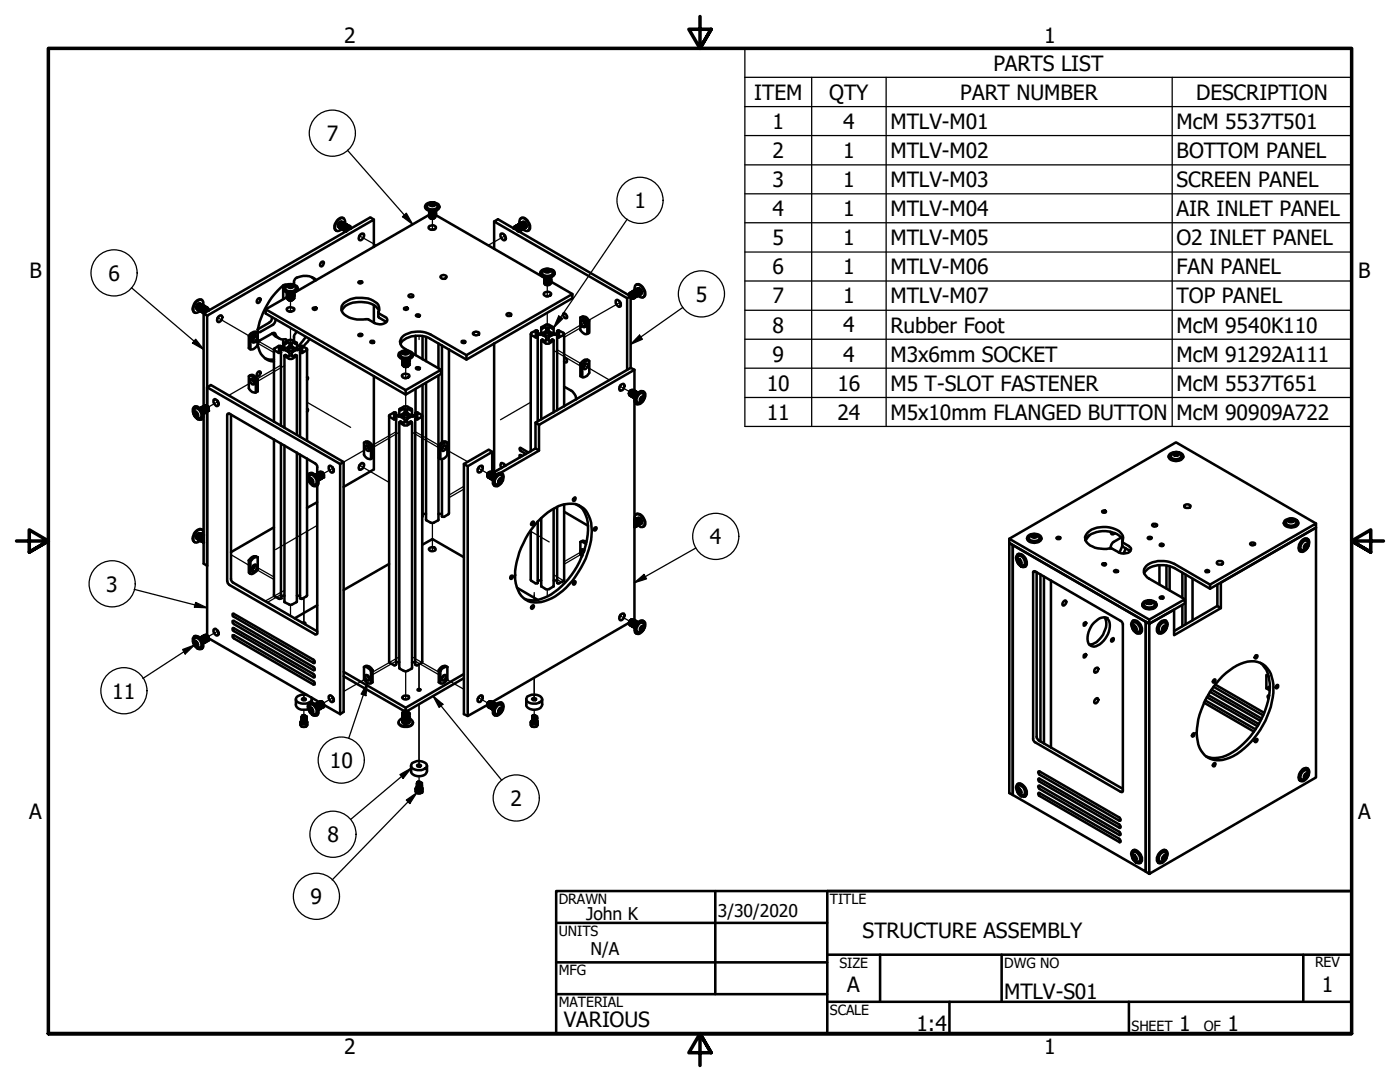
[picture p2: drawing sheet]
<svg xmlns="http://www.w3.org/2000/svg" width="279mm" height="216mm" viewBox="0 0 279 216" stroke-linecap="round" stroke-linejoin="round" font-family="sans-serif">
<defs><g id="words">
<g font-size="4.2">
<text x="68.7" y="8.6">2</text>
<text x="208.4" y="8.6">1</text>
<text x="198.2" y="14.1">PARTS LIST</text>
<text x="150.5" y="19.9">ITEM</text>
<text x="165.5" y="19.9">QTY</text>
<text x="191.6" y="19.9">PART NUMBER</text>
<text x="238.7" y="19.9">DESCRIPTION</text>
<text x="65.2" y="28.1">7</text>
<text x="154.2" y="25.7">1</text>
<text x="168.3" y="25.7">4</text>
<text x="177.7" y="25.7">MTLV-M01</text>
<text x="234.8" y="25.7">McM 5537T501</text>
<text x="154.2" y="31.5">2</text>
<text x="168.3" y="31.5">1</text>
<text x="177.7" y="31.5">MTLV-M02</text>
<text x="234.8" y="31.5">BOTTOM PANEL</text>
<text x="126.6" y="41.5">1</text>
<text x="154.2" y="37.3">3</text>
<text x="168.3" y="37.3">1</text>
<text x="177.7" y="37.3">MTLV-M03</text>
<text x="234.8" y="37.3">SCREEN PANEL</text>
<text x="154.2" y="43.1">4</text>
<text x="168.3" y="43.1">1</text>
<text x="177.7" y="43.1">MTLV-M04</text>
<text x="234.8" y="43.1">AIR INLET PANEL</text>
<text x="154.2" y="48.9">5</text>
<text x="168.3" y="48.9">1</text>
<text x="177.7" y="49">MTLV-M05</text>
<text x="234.8" y="49">O2 INLET PANEL</text>
<text x="5.9" y="55.5">B</text>
<text x="21.7" y="56">6</text>
<text x="154.2" y="54.7">6</text>
<text x="168.3" y="54.7">1</text>
<text x="177.7" y="54.7">MTLV-M06</text>
<text x="234.8" y="54.7">FAN PANEL</text>
<text x="271.1" y="55.5">B</text>
<text x="138.9" y="60.2">5</text>
<text x="154.2" y="60.5">7</text>
<text x="168.3" y="60.5">1</text>
<text x="177.7" y="60.5">MTLV-M07</text>
<text x="234.8" y="60.5">TOP PANEL</text>
<text x="154.2" y="66.4">8</text>
<text x="168.3" y="66.3">4</text>
<text x="177.7" y="66.4">Rubber Foot</text>
<text x="234.8" y="66.4">McM 9540K110</text>
<text x="153" y="78">10</text>
<text x="154.2" y="72.1">9</text>
<text x="167.1" y="78">16</text>
<text x="168.3" y="72.1">4</text>
<text x="177.7" y="72.1">M3x6mm SOCKET</text>
<text x="177.7" y="78">M5 T-SLOT FASTENER</text>
<text x="234.8" y="72.1">McM 91292A111</text>
<text x="234.8" y="78">McM 5537T651</text>
<text x="153" y="83.8">11</text>
<text x="167.1" y="83.8">24</text>
<text x="177.7" y="83.8">M5x10mm FLANGED BUTTON</text>
<text x="234.8" y="83.8">McM 90909A722</text>
<text x="141.7" y="108.6">4</text>
<text x="21.2" y="118">3</text>
<text x="22.4" y="139.4">11</text>
<text x="65.8" y="153.2">10</text>
<text x="101.9" y="160.8">2</text>
<text x="5.8" y="163.4">A</text>
<text x="271" y="163.4">A</text>
<text x="65.3" y="168">8</text>
<text x="62" y="180.4">9</text>
<text x="172.1" y="187.2">STRUCTURE ASSEMBLY</text>
<text x="169.1" y="198">A</text>
<text x="263.8" y="198">1</text>
<text x="200.4" y="199.3">MTLV-S01</text>
<text x="112.5" y="204.9">VARIOUS</text>
<text x="182.9" y="205.7">1:4</text>
<text x="235.3" y="205.7">1</text>
<text x="245" y="205.7">1</text>
<text x="68.7" y="210.3">2</text>
<text x="208.4" y="210.3">1</text>
</g>
<g font-size="3.5">
<text x="117" y="183.6">John K</text>
<text x="143.3" y="183.1">3/30/2020</text>
<text x="117.9" y="190.6">N/A</text>
</g>
<g font-size="2.8">
<text x="111.5" y="180.3">DRAWN</text>
<text x="165.6" y="180.3">TITLE</text>
<text x="111.5" y="186.8">UNITS</text>
<text x="111.5" y="194.6">MFG</text>
<text x="167.5" y="193.1">SIZE</text>
<text x="200.4" y="193.1">DWG NO</text>
<text x="262.4" y="193">REV</text>
<text x="111.5" y="200.9">MATERIAL</text>
<text x="165.6" y="202.5">SCALE</text>
<text x="225.8" y="205.7">SHEET</text>
<text x="240.2" y="205.7">OF</text>
</g>
</g></defs>
<!-- layer: Tweak Trail (ANSI) -->
<g fill="none" stroke="#000" stroke-width=".25">
<path d="M58 59.9v2.3M71.8 47.1l3.3 1.9M86.3 43.6v2.2M100.8 47.1l-3.4 1.9M109.2 56.9v2.2M43.5 63.4l6.2 3.6M50.5 67.5l4.2 2.3M50.6 68l4.1 2.4M50.7 76l-5.1 2.9M50.8 76.5h-.2M56.1 72.8l-4.7 2.8M56.8 73l-5.4 3.1"/>
<path d="M58 65.5v4.2M81 73.2v2.2M81 78.7v4.2M83.6 67v.8M109.2 62.4v4.2M110.5 69.9l5.3 3.1M111.1 69.7l4.8 2.8M116.5 73.3l.1 .2M116.6 72.9l5 2.9M116.6 64.4l-4 2.4M116.6 65l-4 2.3M123.8 60.3l-6.3 3.6"/>
<path d="M123.8 77.1l1.9 1.1M43.5 80.1l-1.9 1.1M61.3 80.3l8.7 5M66.5 93.4l-1.9 1.1M71.8 92.8l5.9 3.5M73.7 89.3l-5.1 2.9M73.8 89.7l-.2 .1M79.1 86.1l-4.7 2.7M79.7 86.2l-5.3 3.1M82.2 86.2l5.4 3.1M82.8 86.1l4.8 2.7M88.1 89.7l.2 .1"/>
<path d="M88.3 89.3l5 2.8M92.6 97.6l-3 1.7M92.6 97l-3 1.8M95.4 93.4l1.9 1.1M100.8 92.8l-2.5 1.5M105.9 80.3l-6 3.5M46.1 110.7l3.6 2.1M50.5 113.3l4.2 2.3M50.9 113l3.8 2.1M56.1 118.6l-2.8 1.6M56.8 117.8l-3.9 2.2M60.6 119.3v5.1"/>
<path d="M63.3 104.8l-8.3 4.9M86.3 104.3v5.7M105.9 106l3.7 2.1M106.6 118.2v1.6M109.2 117.6v1.4M110.5 114.7l2.4 1.4M111.1 115.6l1.5 .9M116.3 109.9l-3.7 2.2M116.4 110.4l-3.8 2.2M43.5 125.9l-1.9 1.1M58 120.7v2.2M60.6 138.3v1.5z"/>
<path d="M66.5 139.2l-1.9 1.1M73.7 135.1l-5.1 2.9M79.1 131.9l-4.7 2.7M79.7 131.1l-5.3 3M81 134v5.6M82.2 131.1l5.4 3M82.8 131.9l4.8 2.7M83.6 132.5v5.4M88.3 135.1l4.3 2.4M95.4 139.2l1.9 1.1M106.6 135.3v4.5zM123.8 122.9l1.9 1.1"/>
<path d="M60.6 141.6v1.3M83.6 140.5v12.5zM83.6 154.9v1.2M106.6 141.6v1.3"/>
</g>
<!-- layer: Visible (ANSI) -->
<g fill="none" stroke="#000" stroke-width=".51">
<path d="M40.3 59.9a1.28 1.28 0 0 0-1.7 1.1 .95 .95 0 0 0 .3 1.4M51.6 59.6l.3-.1a.58 .58 0 0 1 0 .6 .58 .58 0 0 1-.6 .3l-.1-.3zM56.5 57v2.7M56.6 57.3a1.99 1.99 0 0 1 2.8 0 .87 .87 0 0 1-1 1l-.4 .1-1-.3a.64 .64 0 0 1-.4-.8zM56.6 57.5a1.12 1.12 0 0 0 1.4 1l.7-.1a.87 .87 0 0 0 .7-.9M57 57.3l-.1 .2a1.29 1.29 0 0 0 2.1 .2v-.4M57 57.3a1.17 1.17 0 0 1 2 0M57.1 56.8h-.2a14.3 14.3 0 0 0-5.5 9.2l.2 .3 .3-.1 2.5-1.4 .5-.5 .2-.5M57.2 58.4v.9M57.4 59.5a.65 .65 0 0 0 .6 .4 .65 .65 0 0 0 .6-.4M57.4 58.4a.86 .86 0 0 0 1.1 0M57.4 57a.63 .63 0 0 1 .7-.3 .63 .63 0 0 1 .4 .5 .63 .63 0 0 1-.6 .3 .63 .63 0 0 1-.5-.5z"/>
<path d="M57.6 59.9h.8M57.7 56.9v.4M57.7 59.9h.5M57.7 59.8h.5M57.7 59.6h.5M57.7 59.4h.5M57.7 59.2h.5M57.7 59.1h.5M57.7 58.9h.5M57.7 58.7h.5M57.7 58.6h.5M58.1 56.8l.3 .2a.45 .45 0 0 1-.3 .4 .45 .45 0 0 1-.5-.2l.6 .1"/>
<path d="M58.1 56.8l-.4 .1-.2 .2 .2-.2 .4-.1 .3 .2-.1 .3M58.1 56.8v.4M58.5 59.7a.67 .67 0 0 1-.9 .1M58.6 59.2a.75 .75 0 0 1-1.3 0l-4.3 2.5v.8l28 16.2 7-4.1v-.8l-7 4.1M58.6 59.4a.72 .72 0 0 1-1.3 .2M58.6 59.2a.74 .74 0 0 1-1.3 .2l.1-.1M58.6 59.1a.65 .65 0 0 1-.6 .5 .65 .65 0 0 1-.6-.4M58.6 58.9a.71 .71 0 0 1-.6 .5 .71 .71 0 0 1-.7-.3l.1-.1M58.6 58.7a.64 .64 0 0 1-.5 .5 .64 .64 0 0 1-.7-.3M58.6 58.6a.71 .71 0 0 1-.6 .5 .71 .71 0 0 1-.7-.4h.1M58.6 58.4a.72 .72 0 0 1-1.3 0 .79 .79 0 0 0 1.3 0 .64 .64 0 0 1-.5 .5 .64 .64 0 0 1-.7-.4M58.6 59.3a.73 .73 0 0 1-1.3 .1"/>
<path d="M58.6 59a.7 .7 0 0 1-.6 .4 .7 .7 0 0 1-.7-.3M58.6 58.9a.75 .75 0 0 1-1.3 0M58.6 58.7a.7 .7 0 0 1-.6 .4 .7 .7 0 0 1-.7-.4M58.7 58.4v.1M62.2 55.3l.7 .7M63.1 55.9a3.5 3.5 0 0 0-4.2-.3 1.18 1.18 0 0 0-.2 1.2M64.1 52.4l.3-.2a.51 .51 0 0 1 .1 .6 .51 .51 0 0 1-.6 .3v-.3zM68.1 44.6l-.3 .4M68.2 44.3a.71 .71 0 0 0-.5 1.1M68.2 45.7l-.3 .2a.65 .65 0 0 1-.8 .1 .65 .65 0 0 1-.2-.8 1.88 1.88 0 0 1 1.6-1.7l.3 .5v.6a.67 .67 0 0 0-.6 .4 .67 .67 0 0 0 .1 .8M68.2 44.3a.8 .8 0 0 0-.7 1h.1M68.2 44.7l-.2 .4"/>
<path d="M68.2 45.7h.1M68.2 44.3h.1M68.3 44.3a.66 .66 0 0 0-.7 .4 .66 .66 0 0 0 .2 .8M68.3 44.3a.66 .66 0 0 0-.6 1M68.3 44.8l-.2 .3M68.4 44.4a.71 .71 0 0 0-.7 .4 .71 .71 0 0 0 .1 .7M68.5 44.4a.54 .54 0 0 0-.8 .6v.3l.2 .2M68.5 44.8l-.2 .4M68.5 44.4a.71 .71 0 0 0-.6 .4 .71 .71 0 0 0 0 .8M68.6 44.5a.68 .68 0 0 0-.7 .3 .68 .68 0 0 0 0 .8h.1M68.6 43.6l-.1-.1a1.38 1.38 0 0 0-1.6 1.1l-.2 .4a.83 .83 0 0 0 .4 1M68.6 44.5a.77 .77 0 0 0-.5 1.2"/>
<path d="M68.6 45l-.2 .3M68.7 44.6l-.2-.1a.79 .79 0 0 0-.4 1.2h.1M68.8 44.6a.73 .73 0 0 0-.6 1.1M68.8 45l-.3 .4M68.9 45.1l-.2 .4M69 44.7a.71 .71 0 0 0-.7 .4 .71 .71 0 0 0 .1 .7M69 44.8a.63 .63 0 0 0-.7 .3 .63 .63 0 0 0 .2 .7M69 45.2l-.2 .4M69.1 44.8a.71 .71 0 0 0-.7 .4 .71 .71 0 0 0 .1 .7M69.2 44.8a.68 .68 0 0 0-.7 .4 .68 .68 0 0 0 0 .7h.1M69.2 44.9a.67 .67 0 0 0-.6 .3 .67 .67 0 0 0 0 .8M69.2 45.3l-.2 .4"/>
<path d="M69.3 44.9a.69 .69 0 0 0-.7 .4 .69 .69 0 0 0 .1 .7M69.3 45a.71 .71 0 0 0-.5 1.1M69.3 45.3l-.2 .4M69.4 45a.59 .59 0 0 0-.8 .7l.3 .4M69.5 45a.7 .7 0 0 0-.6 .4 .7 .7 0 0 0 .1 .8M69.5 45.1a.62 .62 0 0 0-.6 .3 .62 .62 0 0 0 .1 .8 .74 .74 0 0 1 .7-1.1M69.6 45.3l-.4 .7a.64 .64 0 0 1 .6-.7l.2 .4-.2-.3a.52 .52 0 0 0-.5 .6M69.7 45.1a.75 .75 0 0 0-.7 1.1M69.8 45.2a.72 .72 0 0 0-.7 1v-.1M69.9 45.3l-.2-.2-.3 .2-.2 .3-.1 .4M71.5 56.3l.2-.2h.3l.3 .3-.4 .2zM71.9 46.9l.3-.3h.3a.86 .86 0 0 1-.8 1.3l-.1-.3z"/>
<path d="M71.9 46.9l-.2 .3M74.6 49.3v-5.5l-33.3 19.2v18M74.6 43.8l-.7-.4-33.3 19.1 .7 .5M81.6 58.9a.43 .43 0 0 1 .6-.2 .43 .43 0 0 1 .2 .5l-.6 .1-.3-.2zM84.8 41.2a1.31 1.31 0 0 0 1.8 .9l.9-.4 .2-.5M85 40.8a1.95 1.95 0 0 1 2.6 .2 .86 .86 0 0 1-1 1 1.19 1.19 0 0 1-1.7-1zM85.2 41a.71 .71 0 0 0 .9 .8l.6-.1a.59 .59 0 0 0 .6-.7M85.2 41a1.17 1.17 0 0 1 2.1 0M85.7 42.9a.65 .65 0 0 0 .6 .4 .65 .65 0 0 0 .6-.4l21.7 12.5a.65 .65 0 0 0 .7 .4 .65 .65 0 0 0 .6-.4 .77 .77 0 0 1-1.3-.1 .77 .77 0 0 0 1.3 .1M85.7 45.1l.8-.1 .4 .1a.36 .36 0 0 1 .1 .5 .36 .36 0 0 1-.4 .2h-.6l-.3-.1a.34 .34 0 0 1 0-.6zM85.8 42.1l.4 .1 .4-.1M85.8 40.5l.6-.1 .5 .3a.62 .62 0 0 1-.7 .4 .62 .62 0 0 1-.5-.5z"/>
<path d="M85.9 43.5l.2 .1 .6-.1M85.9 42.1h.7M86 43.5h.4M86 43.3h.4M86 43.2h.4M86 43h.4M86 42.9h.4M86 42.7h.4M86 42.5h.4M86 42.4h.4M86 42.2h.4M86 41h.5"/>
<path d="M86.1 45.8h.4M86.2 40.5l.4 .1zM86.2 40.5l-.3 .2a.39 .39 0 0 0 .4 .3 .39 .39 0 0 0 .3-.4M86.2 40.5l-.3 .2 .1 .3M86.2 40.5v.4M86.6 40.6l.1 .2-.1 .2M86.6 40.6v.4M86.9 42.7a.64 .64 0 0 1-.6 .5 .64 .64 0 0 1-.6-.3l-27.1 15.6a.73 .73 0 0 1-1.3 .1M86.9 43.2a.64 .64 0 0 1-.5 .4 .64 .64 0 0 1-.7-.2M86.9 43a.64 .64 0 0 1-.6 .5 .64 .64 0 0 1-.6-.4M86.9 42.7a.64 .64 0 0 1-.6 .5 .64 .64 0 0 1-.6-.4M86.9 42.5a.65 .65 0 0 1-.6 .5 .65 .65 0 0 1-.6-.4"/>
<path d="M86.9 42.4a.62 .62 0 0 1-.6 .5 .62 .62 0 0 1-.6-.5M86.9 42.2a.65 .65 0 0 1-.6 .5 .65 .65 0 0 1-.6-.4M86.9 42a.62 .62 0 0 1-.6 .5 .62 .62 0 0 1-.6-.4M86.9 42.1a.77 .77 0 0 1-1.2-.1 .77 .77 0 0 0 1.2 .1 .65 .65 0 0 1-.6 .4 .65 .65 0 0 1-.6-.3M86.9 43.1a.7 .7 0 0 1-1.2 .1M86.9 42.9a.65 .65 0 0 1-.6 .5 .65 .65 0 0 1-.6-.4M86.9 42.6a.65 .65 0 0 1-.6 .5 .65 .65 0 0 1-.6-.4M86.9 42.4a.69 .69 0 0 1-1.2 .1M86.9 42.3a.7 .7 0 0 1-1.2 .1M87.9 55.1a.63 .63 0 0 1 .7-.2 .63 .63 0 0 1 .5 .5 .61 .61 0 0 1-.7 .3 .61 .61 0 0 1-.5-.6zM98.6 44.2v5.5M100 46.6a.9 .9 0 0 1 .8 1.3 .85 .85 0 0 1-.8-1.3z"/>
<path d="M100.6 46.9l.2 .3M102.7 45.2a.65 .65 0 0 1 .8 .2 .65 .65 0 0 1 0 .8M102.7 45.3a.57 .57 0 0 1 .6 .7M102.8 45.1a.68 .68 0 0 1 .7 .3 .68 .68 0 0 1 0 .8 .79 .79 0 0 0-.8-1M103 45.3a.81 .81 0 0 1 .4 .9M103.1 45a.7 .7 0 0 1 .7 .3 .7 .7 0 0 1 0 .7h-.1M103.1 45a.8 .8 0 0 1 .7 1M103.2 45a.68 .68 0 0 1 .7 .2 .68 .68 0 0 1 0 .8M103.3 46l-.1-.2a.43 .43 0 0 0-.5-.4l-.1 .3 .1-.5 .3 .1h-.3l-.1 .2a.46 .46 0 0 1 .5 0 .46 .46 0 0 1 .2 .5v.1M103.3 44.9a.71 .71 0 0 1 .6 .3 .71 .71 0 0 1 0 .8M103.3 45.4l.1 .4M103.3 44.9a.69 .69 0 0 1 .9 .8l-.2 .2"/>
<path d="M103.4 44.8a.68 .68 0 0 1 .7 .3 .68 .68 0 0 1 0 .7M103.4 45.3l.2 .4M103.4 44.8l.3-.1a.73 .73 0 0 1 .5 1.1h-.1M103.5 44.8a.68 .68 0 0 1 .7 .3 .68 .68 0 0 1 0 .7M103.5 45.3l.3 .4M103.6 46.1a.68 .68 0 0 0 0-.7 .68 .68 0 0 0-.7-.3 .67 .67 0 0 1 .7 .3 .67 .67 0 0 1 0 .8M103.6 44.7a.7 .7 0 0 1 .7 .3 .7 .7 0 0 1 .1 .7h-.1M103.7 45.1l.2 .4M103.8 43.8a.83 .83 0 0 1 1.3 .1 1.47 1.47 0 0 1 .2 2.2l-.5-.1-.5-.3a.68 .68 0 0 0 .1-.7 .68 .68 0 0 0-.7-.4zM103.8 44.6a.68 .68 0 0 1 .6 .3 .68 .68 0 0 1 .1 .8M103.8 44.6a.73 .73 0 0 1 .7 1M103.8 45.1l.2 .4"/>
<path d="M103.9 44.5a.71 .71 0 0 1 .7 .3 .71 .71 0 0 1 0 .8M103.9 44.5a.68 .68 0 0 1 .7 .3 .68 .68 0 0 1 0 .7M103.9 43.6l.2-.1a1.38 1.38 0 0 1 1.6 1.1l.1 .4a.83 .83 0 0 1-.4 1M103.9 45l.3 .4M104 44.4a.7 .7 0 0 1 .7 .3 .7 .7 0 0 1 .1 .8h-.1M104.1 44.4a.73 .73 0 0 1 .7 1.1M104.1 44.9l.2 .4M104.2 44.3a.7 .7 0 0 1 .7 .3 .7 .7 0 0 1 .1 .7M104.2 44.4a.66 .66 0 0 1 .7 .3 .66 .66 0 0 1 0 .7h-.1M104.2 44.8l.3 .4M104.3 44.3a.65 .65 0 0 1 .7 .3 .65 .65 0 0 1 0 .7M104.3 44.4a.7 .7 0 0 1 .6 .9"/>
<path d="M104.4 44.8l.2 .3M104.5 44.7l.2 .4M105 45.3l-.1 .1M107.8 54.4a1.29 1.29 0 0 0 1.8 1l.9-.4 .2-.6M107.9 54.1a2.09 2.09 0 0 1 2.7 .1 .91 .91 0 0 1-.3 .9 .91 .91 0 0 1-.9 .1h-.4a.88 .88 0 0 1-1.1-1.1zM108.6 58.5a.81 .81 0 0 1 1.4 .2 .83 .83 0 0 1-1.5-.1zM108.6 56.2a.65 .65 0 0 0 .7 .4 .65 .65 0 0 0 .6-.5l4.3 2.6M108.7 53.8a.59 .59 0 0 1 .7-.2 .59 .59 0 0 1 .4 .6l-.4 .2a.51 .51 0 0 1-.8-.4zM108.8 56.8l.3 .1 .6-.1M108.8 55.4h.7M108.9 55.4h.6M109 54.2h.5"/>
<path d="M109 56.8h.4M109 56.6h.4M109 56.4h.4M109 56.3h.4M109 56.1h.4M109 55.9h.4M109 55.8h.4M109 55.6h.4M109 55.4h.4M109 53.8v.4M109 59.1h.4M109.4 53.8l.3 .2z"/>
<path d="M109.4 53.8l-.5 .1a.37 .37 0 0 0 .2 .5 .37 .37 0 0 0 .5-.2l.1-.2-.2 .2M109.4 53.8h-.1a.25 .25 0 0 0-.3 .1 .25 .25 0 0 0 0 .3M109.4 53.8v.4M109.9 56.5a.67 .67 0 0 1-1.2 .1M109.9 56.3a.62 .62 0 0 1-.6 .5 .62 .62 0 0 1-.7-.5M109.9 55.9a.65 .65 0 0 1-.6 .5 .65 .65 0 0 1-.7-.4M109.9 55.8a.64 .64 0 0 1-.6 .5 .64 .64 0 0 1-.7-.4M109.9 55.6a.65 .65 0 0 1-.6 .5 .65 .65 0 0 1-.7-.4M109.9 55.4a.64 .64 0 0 1-.6 .5 .64 .64 0 0 1-.7-.3M109.9 55.3a.65 .65 0 0 1-.6 .5 .65 .65 0 0 1-.7-.4M109.9 56.3a.69 .69 0 0 1-1.3 .2M109.9 56.2a.7 .7 0 0 1-1.3 .1"/>
<path d="M109.9 56a.65 .65 0 0 1-.6 .5 .65 .65 0 0 1-.7-.4M109.9 55.9a.7 .7 0 0 1-1.3 0M109.9 55.7a.65 .65 0 0 1-.6 .4 .65 .65 0 0 1-.7-.3M109.9 55.5a.69 .69 0 0 1-1.3 .1M109.9 56.5v.1M110.2 54.2a.64 .64 0 0 1-.1 .7 .64 .64 0 0 1-.7 .2l-.6-.1a.59 .59 0 0 1-.6-.5 .59 .59 0 0 1 .5-.7 1.17 1.17 0 0 1 1.6 .4M125.2 59.5v14.3M125.6 58.5h.4h-.3l-.2 .4a.32 .32 0 0 1 .4-.3 .32 .32 0 0 1 .3 .3v.1a.34 .34 0 0 1-.2 .6l-.1-.1h.1a.45 .45 0 0 0 .1-.6 .45 .45 0 0 0-.5-.2l-.1 .2zM125.7 58.5a.71 .71 0 0 1 .7 .3 .71 .71 0 0 1 0 .8M125.7 58.5a.69 .69 0 0 1 .9 .8l-.2 .2M125.7 58.6a.66 .66 0 0 1 .6 .7M125.8 58.4a.68 .68 0 0 1 .7 .3 .68 .68 0 0 1 0 .7"/>
<path d="M125.9 59.1l-.7 .4-26.6-15.3 .8-.4 26.5 15.3v14.3M125.9 58.4l.2-.1a.73 .73 0 0 1 .5 1.1M125.9 58.4a.68 .68 0 0 1 .7 .2 .68 .68 0 0 1 0 .8M126 58.5l.3 .3 .2 .6-.3 .2M126 58.3a.7 .7 0 0 1 .7 .3 .7 .7 0 0 1 .1 .7h-.1M126.1 58.2a.8 .8 0 0 1 .7 1.1h-.1M126.2 58.2a.68 .68 0 0 1 .7 .3 .68 .68 0 0 1 0 .7M126.2 58.2a.75 .75 0 0 1 .7 1M126.2 58.7l.2 .4M126.3 58.2a.64 .64 0 0 1 .7 .1 .64 .64 0 0 1 .1 .7l-.1 .2M126.4 58.1a.68 .68 0 0 1 .6 .3 .68 .68 0 0 1 .1 .7M126.4 58.6l.2 .4"/>
<path d="M126.4 58h.1a.73 .73 0 0 1 .7 1.1h-.1M126.5 58a.69 .69 0 0 1 .7 .3 .69 .69 0 0 1 0 .8M126.5 58.5l.2 .4M126.6 58a.66 .66 0 0 1 .7 .2 .66 .66 0 0 1 0 .8M126.6 58.4l.3 .4M126.6 57.9h.1M126.7 57a.77 .77 0 0 1 1.3 .2 1.42 1.42 0 0 1 .3 2.2l-.5-.1-.5-.3a.68 .68 0 0 0 .1-.8 .68 .68 0 0 0-.7-.3zM126.7 57.9a.61 .61 0 0 1 .9 .6v.4h-.2M126.8 57.8a.73 .73 0 0 1 .7 1.1M126.8 58.4l.2 .3M126.9 57.8a.73 .73 0 0 1 .7 1M126.9 57.8a.68 .68 0 0 1 .7 .3 .68 .68 0 0 1 0 .7"/>
<path d="M126.9 56.8h.2a1.38 1.38 0 0 1 1.6 1.1l.1 .4a.78 .78 0 0 1-.5 1M126.9 58.3l.2 .4M127 57.7a.7 .7 0 0 1 .7 .3 .7 .7 0 0 1 .1 .7h-.1M127.1 57.7a.73 .73 0 0 1 .7 1M127.1 58.2l.2 .3M127.1 57.7a.67 .67 0 0 1 .8 .2 .67 .67 0 0 1 0 .8h-.1M127.2 57.6a.7 .7 0 0 1 .7 .3 .7 .7 0 0 1 .1 .7M127.2 58.1l.2 .4M127.3 57.6a.65 .65 0 0 1 .7 .3 .65 .65 0 0 1 0 .7M127.3 57.7a.7 .7 0 0 1 .6 .9M127.4 58l.2 .4M127.5 58l.2 .4"/>
<path d="M128 58.6l-.1 .1M39.2 60.3l.2-.2a.7 .7 0 0 1 1-.1 .7 .7 0 0 1 .1 1 .68 .68 0 0 0-.6 .3 .68 .68 0 0 0 0 .7l-.2 .2a.65 .65 0 0 1-.9 .2 .65 .65 0 0 1-.2-.9zM39.4 61.6a.76 .76 0 0 1 .5-1 .73 .73 0 0 0-.5 1.1M39.8 61l-.2 .3M39.9 60.6a.73 .73 0 0 0-.6 .4 .73 .73 0 0 0 0 .7M39.9 61l-.2 .4M39.9 62v.1M40 60.6a.71 .71 0 0 0-.6 .4 .71 .71 0 0 0 0 .8M40.1 60.7a.71 .71 0 0 0-.5 1.1M40.1 61.1l-.3 .4M40.1 60.8a.68 .68 0 0 0-.6 .3 .68 .68 0 0 0 0 .7h.1M40.2 61.2l-.2 .4"/>
<path d="M40.3 60.8a.7 .7 0 0 0-.7 .4 .7 .7 0 0 0 .1 .7M40.3 60.8a.62 .62 0 0 0-.7 .4 .62 .62 0 0 0 .2 .7M40.3 61.3l-.2 .4M40.4 60.9a.64 .64 0 0 0-.7 .3 .64 .64 0 0 0 .1 .8M40.4 60.9a.69 .69 0 0 0-.6 .4 .69 .69 0 0 0 .1 .7M40.4 61.3l-.1 .4M40.6 61a.59 .59 0 0 0-.8 .7l.2 .4M40.6 62.5v18.6a.61 .61 0 0 1 .9 .6v.3l-.2 .1M40.6 61a.77 .77 0 0 0-.5 1.2M40.6 61.4l-.2 .4M40.7 61.1a.68 .68 0 0 0-.7 .3 .68 .68 0 0 0 .1 .8h.1M40.8 61.1a.71 .71 0 0 0-.5 1.1"/>
<path d="M40.8 61.5l-.3 .4M40.8 61.2a.66 .66 0 0 0-.6 .3 .66 .66 0 0 0 .1 .8M40.9 61.6l-.2 .4M41 61.2a.64 .64 0 0 0-.7 .3 .64 .64 0 0 0 .1 .8M41 61.2a.68 .68 0 0 0-.7 .4 .68 .68 0 0 0 .1 .8M41 61.7l-.2 .3M41.1 61.3a.71 .71 0 0 0-.7 .4 .71 .71 0 0 0 .1 .7M41.1 61.3a.68 .68 0 0 0-.6 .4 .68 .68 0 0 0 0 .7h.1M41.2 61.3a.77 .77 0 0 0-.6 1.2M41.3 61.4a.68 .68 0 0 0-.7 .3 .68 .68 0 0 0 0 .8h.1a.8 .8 0 0 1 .6-1.1v.1M41.3 77.3l26.6 15.3v49.9M41.3 77.3l.8-.5 26.5 15.4v49.8l-.7 .5"/>
<path d="M41.3 61.7l-.3 .3v.4a.74 .74 0 0 1 .6-.7l.1 .3v-.2l-.3-.1-.4 .7M41.3 77.3v3.7M41.4 61.5a.68 .68 0 0 0-.6 1M41.5 61.5a.65 .65 0 0 0-.6 .3 .65 .65 0 0 0-.1 .7v-.1M41.6 61.7l-.2-.2-.3 .1-.3 .8M42.7 79.7a.85 .85 0 0 1 .8 1.3h-.1a.95 .95 0 0 1-.7-1.3zM43.4 79.9l.2 .4M43.6 63.2l-.2 .4M43.8 63.1l.3-.2a.77 .77 0 0 1 .1 .9 .77 .77 0 0 1-.8 .4l-.1-.3zM49.7 75.1h.7l.7 .8M49.7 67.1l.3 .1v2.5l-.3-.2zM49.9 75.8a.58 .58 0 0 1 .7 .2 .58 .58 0 0 1-.1 .7h-.1l-.5-.6z"/>
<path d="M50.4 75.8l.4 .5M50.6 67.3a.48 .48 0 0 1 .7-.2 .83 .83 0 0 1-.8 1.2l-.1-.5zM50.8 67.2l-.4 .6M50.9 67.1h.2a.64 .64 0 0 1 .2 .7 .64 .64 0 0 1-.8 .4l-.1-.3zM51.2 67a.8 .8 0 0 0-.8 .2 .8 .8 0 0 0-.2 .9l.3 .2M51.4 75.6l-.5-.5a.82 .82 0 0 0-1.2 0v2.4l.7 .7 .7 .1M51.4 75.6l-.3 .3v2.4M51.4 66.4v2.5l-.7 .7-.7 .1M51.4 66.4a1.44 1.44 0 0 0-1.4 .8M51.4 66.4a1.17 1.17 0 0 0-1.7 .7M51.4 75.6v2.5l-.3 .2M51.6 74.2l.3-.1a.58 .58 0 0 1 0 .6 .58 .58 0 0 1-.6 .3l-.1-.3z"/>
<path d="M52.9 71.5l.8 .3h1M53 61.7l28 16.2v.8M54.3 63.3a1.1 1.1 0 0 1-.6 1.1l-2.3 1.3M54.4 66.5l.3 .4 1 .6M54.7 69.7v14.4M56.1 69.2l-.5 .3 1 .1a1 1 0 0 0 1.1-1.2l-.9 .1v-.1l1-.6 .6 .1 .8 .6-.3 .1-.4-.3-.3 .1a.9 .9 0 0 0 1 1.2h1.1l.1-.1-.5-.3 .2-.2h.2l1 .6v.2l-1 .6-.4-.1 .5-.3-.1-.2h-.9a1.01 1.01 0 0 0-1.2 1.3h.3l.5-.3 .2 .2-.8 .6h-.6l-1-.5v-.2l.2-.1 .4 .3h.3a.92 .92 0 0 0-1.1-1.3l-1 .1 .5 .4M56.1 69.2l-.5-.2-.9 .6v.2l.9 .6 .5-.1M56.1 69.2v.4M56.1 70.3v14.7M56.5 67.8v1.8M56.8 68.5v1.1M56.8 71v14.3"/>
<path d="M57.2 68.1v-.2l-.2-.2a1.82 1.82 0 0 1-2.1-1.2h-.5l-2.5 1.4-.4 .6a3.4 3.4 0 0 0 3.2 3.6M57.3 61.5l.6-.2 .8 .3a.83 .83 0 0 1-.7 .6 .83 .83 0 0 1-.8-.5zM57.5 69.7a.54 .54 0 0 1 .5-.3 .54 .54 0 0 1 .5 .4l-.6 .2-.4-.1zM57.8 62.2h.4M59.2 66.2l-.3 .5a1.58 1.58 0 0 0-.2 1.4M59.2 68.5v1.1M59.2 71v15.7M59.9 69.2v.4M59.9 70.3v16.9M61 67.2l-1.8 2.1M61.3 75.2l.2 .2-.2 .4M61.3 69.7v18.2"/>
<path d="M61.8 67.6l-1.3 1.6M62.4 61.5l.7-.1a.36 .36 0 0 1-.2 .4 .36 .36 0 0 1-.5-.2zM68.2 62a3.6 3.6 0 0 1 3.4-1.7 4 4 0 0 1 4 1.7M68.6 60.5a5.7 5.7 0 0 1 6.6 0 1.56 1.56 0 0 1 .3 1.9l1.3 .8a.65 .65 0 0 1 .5 .7 .65 .65 0 0 1-.6 .6l-1 .2a4 4 0 0 1-2.2-.9l-.1-.1a5.8 5.8 0 0 1-4.9-1.2 1.47 1.47 0 0 1 .1-2zM71.6 66.7l.4-.1 .3 .3-.2 .2h-.4l-.2-.2zM74 68.1l.5-.1 .2 .3-.5 .2-.3-.2zM74.6 60.9v3.5M74.6 75.1v18.6l-6 3.5M75.5 62.3v.9l.1 .2 1.5 .9M79.6 70.8a1.12 1.12 0 0 0 1.4 1l.7-.2a.87 .87 0 0 0 .7-.8M79.7 70.4a1.85 1.85 0 0 1 2.7 .3 1.55 1.55 0 0 1-2.1 .8l-.4-.1a.63 .63 0 0 1-.2-1zM79.9 68.6a3.5 3.5 0 0 1 3.3-1.6l1.2 .1 1.1 .3 7.6 4.4 21.1-12.3v-.8l-21.1 12.2v.9"/>
<path d="M79.9 70.6v.1a1.23 1.23 0 0 0 2.1 0v-.1M80 70.6a1.17 1.17 0 0 1 2 0M80.3 74.8l.2-.1a.73 .73 0 0 1 .7-.1 .73 .73 0 0 1 .5 .6 .91 .91 0 0 1-1.5-.2zM80.3 71.7a.84 .84 0 0 0 1.2 0 .84 .84 0 0 1-1.2 0 .72 .72 0 0 0 1.3 0 .7 .7 0 0 1-.6 .4 .7 .7 0 0 1-.7-.3M80.5 70.2l.4-.2h.4l.3 .3a.67 .67 0 0 1-.6 .4 .67 .67 0 0 1-.7-.4zM80.5 71.7l.8 .1M80.6 73.1l.2 .1 .6-.1M80.6 61.5l.6-.2 .2 .2a.38 .38 0 0 1-.4 .3 .38 .38 0 0 1-.4-.3zM80.6 71.8h.6h-.5M80.7 73.1h.5M80.7 72.9h.5M80.7 72.8h.5"/>
<path d="M80.7 72.6h.5M80.7 72.4h.5M80.7 72.3h.5M80.7 72.1h.5M80.7 71.9h.5M80.8 75.4h.4M80.8 70.5h.5l.1-.1-.1 .1M80.8 70.2v.3M81.2 70.2l.2 .2zM81.2 70.2a.32 .32 0 0 0-.5-.1 .32 .32 0 0 0-.1 .4h.2M81.2 70.2h-.1a.37 .37 0 0 0-.5 .3h.6M81.2 70.2v.3"/>
<path d="M81.2 73.2h.1zM81.5 70l-.6-.3a1.54 1.54 0 0 1-1.1-1.6 1.54 1.54 0 0 1 1.3-1.4 5.6 5.6 0 0 1 4.8 0l7.2 4.2M81.6 72.8a.68 .68 0 0 1-.6 .4 .68 .68 0 0 1-.6-.3M81.6 72.8v.1M81.6 72.6a.68 .68 0 0 1-.6 .5 .68 .68 0 0 1-.7-.4M81.6 72.5a.7 .7 0 0 1-.6 .4 .7 .7 0 0 1-.7-.4M81.6 72.3a.66 .66 0 0 1-.6 .5 .66 .66 0 0 1-.7-.5M81.6 72.1a.7 .7 0 0 1-.6 .5 .7 .7 0 0 1-.7-.4M81.6 71.9a.71 .71 0 0 1-.6 .5 .71 .71 0 0 1-.7-.3v-.1M81.6 71.8a.68 .68 0 0 1-.6 .5 .68 .68 0 0 1-.7-.4M81.6 72.6a.73 .73 0 0 1-1.3 .2M81.6 72.5a.75 .75 0 0 1-1.3 .1"/>
<path d="M81.6 72.3a.73 .73 0 0 1-1.3 .2M81.6 72.2a.75 .75 0 0 1-1.3 .1M81.6 72a.7 .7 0 0 1-.6 .5 .7 .7 0 0 1-.7-.4M81.6 71.9a.75 .75 0 0 1-1.3 0M82.3 70.5l5.7 3.3M82.9 67v3.9M82.9 77.6v4.8M83 62.9l.2-.2h.4l.2 .2-.3 .3zM83.1 73.3h.5l.2 .1a.38 .38 0 0 1-.4 .3 .38 .38 0 0 1-.3-.4zM84.3 67.1v4.6M84.3 76.8v26.3M85 67.2v4.9"/>
<path d="M87.5 74.9v28.9l-1 .5a1.66 1.66 0 0 1-1.4-.5l-.1-27.4M87.5 68.5v5M88.2 68.9v19.4M89.6 69.7v32.7l-1 .7h-.4v-11.5M92.1 68.1l.5-.1 .3 .2a.39 .39 0 0 1-.4 .3 .39 .39 0 0 1-.4-.4zM94.6 66.3l.4-.1a.48 .48 0 0 1 .6 .5l-.6 .2-.4-.1-.2-.3zM98.6 68.5v25.6l.1 .1M101.2 62.6a.43 .43 0 0 1 .5-.2 .43 .43 0 0 1 .2 .6l-.6 .1-.2-.2zM105.9 66.7v23.3M107.3 67.2l-.4-.3v-.1h1.2a.87 .87 0 0 1 .9 1.1l-.4 .1-.3-.2-.3 .1 1 .7 .6-.1 .9-.6-.3-.1-.3 .2-.4-.1a.97 .97 0 0 1 1.1-1.1l1 .1-.4 .3M107.3 66.1l-.4 .3 .2 .1h.8a.94 .94 0 0 0 1.1-1.2h-.2l-.5 .2-.3-.1 1-.6a1.66 1.66 0 0 1 1.4 .5l.1 .1-.2 .1-.6-.2h-.2a.99 .99 0 0 0 1.1 1.2h.8l.2-.1-.4-.3M107.3 66.1l-.3-.2-1 .5-.1 .3 1.1 .7 .3-.2"/>
<path d="M107.3 66.1v.4M107.3 67.2v16.9M108 65.4v1.1M108 67.9v15.8M108.7 66.5a.56 .56 0 0 1 .6-.2 .56 .56 0 0 1 .4 .5l-.1 .1a.53 .53 0 0 1-.9-.4zM110.5 65.4v1.1M110.5 67.9v14.4M111.2 66.1l.3-.2 1 .5 .1 .3-1.1 .7-.3-.2M111.2 66.1v.4M111.2 67.2v14.7M112.5 62.5a.64 .64 0 0 1 .5 1l-.3-.1-.2-.3zM112.6 71.3a.68 .68 0 0 1 .4 1h-.3l-.1-.2"/>
<path d="M112.6 77.2l1.7 1 .6 .8 .1 .7M112.6 66.7v14.4M115.8 72.6l.7-.7a.88 .88 0 0 1 1.1 .1v2.4l-.4 .6-.6 .2h-.4M115.8 72.6l.4 .2v2.4l-.4-.1zM115.8 64.1l.2-.2a.82 .82 0 0 1 .7 .5 .82 .82 0 0 1-.1 .9l-.5-.3-.3-.5zM115.8 63.4v2.4l.5 .6a.76 .76 0 0 0 .9 .2M115.8 63.4h.5l.5 .2 .4 .6M115.8 63.4a1.17 1.17 0 0 1 1.8 .6M116 63.9a.8 .8 0 0 1 .9 .3 .8 .8 0 0 1 0 1h-.2M116 64.1a.64 .64 0 0 1 .7 .3 .64 .64 0 0 1-.1 .8l-.3-.1-.3-.3zM116.5 64.1l.3 .6M116.7 72.7l.3-.2 .2 .1a.64 .64 0 0 1 0 .7 .64 .64 0 0 1-.7 .2v-.3z"/>
<path d="M116.8 72.6l-.3 .6M117.2 64.2l.4-.2v2.4l-.4 .2M117.2 64.2v2.4M117.6 72a1.24 1.24 0 0 0-1.4 .8M122.9 60l.1-.1a.9 .9 0 0 1 .8 1.3 .92 .92 0 0 1-.9-1.2zM123.6 60.1l.2 .4M123.8 76.9l.6-.3a.82 .82 0 0 1 .1 .9 .82 .82 0 0 1-.8 .4l-.1-.3zM123.8 76.9l-.2 .3M125.5 78.6l.2 .3M125.7 78.2a.45 .45 0 0 0 .1 .7M125.7 78.1l-.1 .3M125.9 73.4l.7 .4v4.2a.59 .59 0 0 0-.7 .7l.1 .4"/>
<path d="M125.9 73.4l-19 10.9M125.9 78l-.2 .4M126 77.9l-.3 .1-.2 .5 .2-.4 .2-.2-.2 .1-.2 .6a.73 .73 0 0 1 .8-.7M126.1 78.1l-.2 .4M126.2 78.2l-.2 .4M126.4 78.3l-.2 .4M126.4 79.3a.66 .66 0 0 1-.1-.7 .66 .66 0 0 1 .7-.4 .66 .66 0 0 0-.7 .4 .66 .66 0 0 0 .2 .8M126.4 77.9a.7 .7 0 0 0-.6 .3 .7 .7 0 0 0 .1 .8M126.5 77.9a.66 .66 0 0 0-.7 .4 .66 .66 0 0 0 .1 .8M126.5 78.4l-.2 .3M126.6 78a.68 .68 0 0 0-.7 .3 .68 .68 0 0 0 .1 .8M126.6 73.8l-19 11v5.1l-7.7 4.5"/>
<path d="M126.7 78a.77 .77 0 0 0-.6 1.2M126.7 78.4l-.3 .4M126.7 78.1a.68 .68 0 0 0-.6 .3 .68 .68 0 0 0 0 .8h.1M126.8 78.1a.71 .71 0 0 0-.5 1.1M126.8 78.5l-.2 .4M126.9 78.2l-.1-.1a.77 .77 0 0 0-.6 1.1h.2M126.9 78.6l-.2 .4M127.1 78.7l-.2 .3 .2-.3M127.1 78.3a.71 .71 0 0 0-.6 .4 .71 .71 0 0 0 .1 .7M127.2 78.4a.65 .65 0 0 0-.7 .3 .65 .65 0 0 0 .1 .7v44.3a.71 .71 0 0 0-.7 .3 .71 .71 0 0 0 0 .8M127.3 78.4a.71 .71 0 0 0-.7 .4 .71 .71 0 0 0 .1 .7 .67 .67 0 0 1-.1-.8 .67 .67 0 0 1 .7-.3 .94 .94 0 0 0-.6 1M127.3 78.7l.2-.3a.73 .73 0 0 1 1-.2 .73 .73 0 0 1 .3 .9 1.65 1.65 0 0 1-1.7 1.5 1.37 1.37 0 0 1 .2-1.9z"/>
<path d="M127.3 78.4a.81 .81 0 0 0-.6 1M128 79.2l.3-.1a.63 .63 0 0 1 .2 .7 .63 .63 0 0 1-.7 .3l-.1-.5zM128.1 79.3l-.3 .4M128.1 79.4l.3 .2M128.1 79.2a.26 .26 0 0 1 .3 .3 .26 .26 0 0 1-.2 .3l-.1 .1h-.2a.45 .45 0 0 0 .5-.2 .45 .45 0 0 0-.1-.5l-.3 .1-.2 .4 .1 .2-.1-.1 .3 .1M128.5 78.2l-.2-.1a1.56 1.56 0 0 0-1.6 1.5 .88 .88 0 0 0 .4 1M128.5 78.6a.69 .69 0 0 0-1.2 .3l-.1 .3a.67 .67 0 0 0 0 1.1 .67 .67 0 0 0 1-.3 1.17 1.17 0 0 0 .2-1.4M38.6 81.3a.84 .84 0 0 1 1.3 .4l.5 1a.72 .72 0 0 1-.2 1 .72 .72 0 0 1-1-.3l-.5-.5-.2-.7zM38.7 81.2a1.31 1.31 0 0 1 1.7 1.1l.2 .3a.88 .88 0 0 1-.4 1.1M38.8 81.7a1.17 1.17 0 0 0 1 1.7M38.8 81.7a.68 .68 0 0 1 1.1 .3l.3 .9a.45 .45 0 0 1-.4 .5M38.8 82.1a.73 .73 0 0 1 .6 1.1 .7 .7 0 0 1-.6-.4 .7 .7 0 0 1 0-.7z"/>
<path d="M38.8 82.5l.3-.2-.3 .2 .1 .4M38.9 82.9l.3 .2zM38.9 82.9l-.1-.5a.42 .42 0 0 1 .5 .1 .42 .42 0 0 1-.1 .6M39.2 82.4l.2 .3M39.3 82.7l-.4 .2M39.4 82.9l-.2 .2M39.9 81.5a.77 .77 0 0 1 .6 1 .77 .77 0 0 0-.6-1 .7 .7 0 0 1 .7 .2 .7 .7 0 0 1 .1 .8h-.1M40 81.4a.8 .8 0 0 1 .7 1.1M40.1 81.4a.68 .68 0 0 1 .6 .3 .68 .68 0 0 1 .1 .7M40.1 81.7l.3 .3 .1 .4M40.1 81.6l.3 .5 .1 .4M40.1 81.3a.75 .75 0 0 1 .7 1.1"/>
<path d="M40.2 81.3a.64 .64 0 0 1 .7 .2 .64 .64 0 0 1 .1 .7l-.1 .2M40.3 81.3a.68 .68 0 0 1 .6 .3 .68 .68 0 0 1 .1 .7M40.3 81.8l.2 .4M40.3 81.2h.1a.73 .73 0 0 1 .7 1h-.1M40.4 81.2a.66 .66 0 0 1 .7 .3 .66 .66 0 0 1 0 .7M40.4 81.7l.2 .4M40.5 81.2a.66 .66 0 0 1 .7 .2 .66 .66 0 0 1 0 .8h-.1M40.5 81.1a.71 .71 0 0 1 .7 .3 .71 .71 0 0 1 0 .8M40.5 81.6l.3 .4M40.7 81a.73 .73 0 0 1 .7 1M40.7 81.5l.2 .4M40.8 81a.73 .73 0 0 1 .7 1"/>
<path d="M40.8 81a.68 .68 0 0 1 .7 .2 .68 .68 0 0 1 0 .8M40.8 81.5l.2 .4M41 80.9a.69 .69 0 0 1 .7 .9M41 81.3l.2 .4M41.1 81.3l.2 .4M41.3 81.2l.2 .4M41.3 81h.1M41.3 82.1v30.8l-.7-.4v-30M41.3 81l.3 .2 .1 .4M41.3 82.1v44.7M41.4 81.2l.2 .3M46.1 82.7v33l.4 .6 16.8 9.7"/>
<path d="M54.7 87.7v31.2l1.1 .6 .3-.1v-30.9M56.8 88.9v31.2l1 .5a1.66 1.66 0 0 0 1.4-.5v-29.8M59.9 90.7v28.7l.2 .1 1.2-.6v-27.4M61.3 81.6l.2 .1-.2 .5M61.7 94.5a1.38 1.38 0 0 1 1.6 1.1l.1 .4a.72 .72 0 0 1-.3 1 .72 .72 0 0 1-.9-.3 1.64 1.64 0 0 1-.5-2.2zM61.7 94.5a1.31 1.31 0 0 1 1.7 1.1l.2 .3a.88 .88 0 0 1-.4 1.1M61.8 95.4a.73 .73 0 0 1 .6 1.1 .7 .7 0 0 1-.6-.4 .7 .7 0 0 1 0-.7zM61.8 95.8l.3-.2-.3 .2 .1 .3M61.9 96.1l.3 .2zM61.9 96.1l-.1-.1a.26 .26 0 0 1 0-.4 .26 .26 0 0 1 .4 .1l.2 .2-.2 .4M62.1 95.6l.3 .4M62.3 95.9l-.4 .2"/>
<path d="M62.4 96.1l-.2 .2M62.8 96.7a1.1 1.1 0 0 1-1.1-.7 1.1 1.1 0 0 1 .3-1.3 1.31 1.31 0 0 1 1 1.9l-.2 .1M62.9 94.7a.77 .77 0 0 1 .6 1.1 .77 .77 0 0 0-.6-1.1 .66 .66 0 0 1 .7 .3 .66 .66 0 0 1 0 .8M62.9 94.7a.73 .73 0 0 1 .7 1.1M63 94.9l.3 .2 .2 .7M63.1 94.7a.68 .68 0 0 1 .6 .3 .68 .68 0 0 1 .1 .7M63.1 94.9l.3 .3 .1 .5M63.1 94.6a.73 .73 0 0 1 .7 1M63.2 94.6a.71 .71 0 0 1 .7 .3 .71 .71 0 0 1 0 .7M63.2 94.6a.68 .68 0 0 1 .7 .2 .68 .68 0 0 1 0 .8M63.2 95.1l.2 .3M63.4 94.5a.69 .69 0 0 1 .6 .3 .69 .69 0 0 1 .1 .7"/>
<path d="M63.4 95l.2 .4M63.4 94.4a.67 .67 0 0 1 .8 .3 .67 .67 0 0 1 0 .7h-.1M63.5 94.4a.7 .7 0 0 1 .7 .2 .7 .7 0 0 1 .1 .8M63.5 94.9l.3 .3M63.6 94.4a.61 .61 0 0 1 .9 .6l-.2 .4M63.7 94.3a.73 .73 0 0 1 .7 1M63.7 94.8l.2 .4M63.8 94.2a.73 .73 0 0 1 .7 1M63.8 94.2a.69 .69 0 0 1 .7 .3 .69 .69 0 0 1 0 .7M63.8 94.7l.2 .4M63.9 94.2a.78 .78 0 0 1 .7 .9M63.9 94.6l.3 .4"/>
<path d="M64 95.5a.59 .59 0 0 0 .2-.6 .59 .59 0 0 0-.4-.4h-.5v-1.5l-.4-.5-17.1-10-.4 .1-.1 33.4 .2 .4 .3 .3 17.3 9.9 .2-.1v-29.7M64.1 94.6l.2 .3M64.3 94.2l.3 .3v.4M64.3 94.5l.2 .4M64.3 95.4h-.1M64.4 94.4l.2 .4M65.7 93a.85 .85 0 0 1 .8 1.2 .75 .75 0 0 1-.9-.9zM66.4 93.2l.1 .4M68.6 92.2l-.7 .4M71.9 92.7l-.2 .3M72 92.5a.39 .39 0 0 1 .5 0 .39 .39 0 0 1 .1 .5l-.2 .5-.5 .2a.5 .5 0 0 1-.2-.8zM72.6 88.3l.7 .1 .7 .8"/>
<path d="M72.9 89l.1-.1a.73 .73 0 0 1 .7 1.1l-.5-.2-.3-.4zM73.4 89l.4 .6M74.4 88.9l-.5-.5a.82 .82 0 0 0-1.3-.1v2.4l.7 .8 .7 .1M74.4 88.9l-.4 .3v2.4M74.4 88.9v2.5l-.4 .2M77.7 83v49.1l1 .7 .4-.2v-49M79 83.6l-.4-.4 .1-.1h.9a1.09 1.09 0 0 1 1.2 1.2h-.4l-.5-.2-.1 .2 .8 .5 .6 .1 1-.6v-.1l-.2-.1-.5 .2h-.3a.9 .9 0 0 1 1-1.2h1l.1 .2-.4 .3M79 83.6h.1M79.1 82.4v.5M79.7 84.3l.1 49.1a1.66 1.66 0 0 0 1.4 .5l1-.6v-49M79.7 81.7v1.2M80.5 82.8l.5-.1a.38 .38 0 0 1 .5 .4 .51 .51 0 0 1-.6 .3 .51 .51 0 0 1-.4-.6z"/>
<path d="M82.2 81.7v1.2M82.9 82.4v.5M82.9 83.6h.1M82.9 82.4l.4-.1 1 .6v.2l-1 .6-.4-.1M82.9 82.4l.4 .3-.1 .2h-.8a1.01 1.01 0 0 1-1.2-1.2l.2-.1 .6 .3 .2-.3a1.62 1.62 0 0 0-2.4 .1l.1 .2 .6-.3 .2 .1a.9 .9 0 0 1-.9 1.2h-1.1l-.1-.2 .5-.3-.2-.1h-.3l-.9 .6v.2l.9 .6 .4-.1M84.3 83v49.1l-1.1 .7-.3-.2v-49M87.6 88.9l.4-.5a.82 .82 0 0 1 1.3-.1v2.4l-.7 .8-.7 .1M87.6 88.9l.3 .3v2.4l-.3-.2zM88.2 89.5h.1M88.5 89l-.4 .6M88.6 88.9l.2-.1a.64 .64 0 0 1 .2 .8 .64 .64 0 0 1-.7 .4l-.2-.3zM89.3 88.3l-.7 .1-.7 .8"/>
<path d="M93.3 93l-.7-.4v49.9l.7 .4 4-2.2v-.4l.3-.3-.2 .2M95.6 93.2l.5-.3 .2 .1a.86 .86 0 0 1-.9 1.2l-.1-.5zM95.6 93.2l-.2 .3M97.3 94.9l.1 .3M97.4 94.4l-.1 .5v-.4l.3-.3zM97.4 94.5a.49 .49 0 0 0 .1 .7M97.4 94.4l-.1 .3M97.7 95.4a.73 .73 0 0 1 .5-1.1v-4.1l-4.9 2.8v49.9M97.7 94.2l-.4 .4v.3a.65 .65 0 0 1 .7-.7M97.7 94.4l-.2 .3M97.7 95.4h.1M97.8 94.4l-.2 .4"/>
<path d="M97.9 94.6l-.2 .3M98.1 94.2a.65 .65 0 0 0-.6 .4 .65 .65 0 0 0 .1 .7M98.1 94.6l-.2 .4M98.2 94.2a.67 .67 0 0 0-.7 .4 .67 .67 0 0 0 .2 .8M98.2 90.2l-.7-.5-4.9 2.9M98.2 94.7l-.2 .4M98.3 94.4a.62 .62 0 0 0-.7 .3 .62 .62 0 0 0 .2 .7M98.4 94.4a.71 .71 0 0 0-.5 1.1M98.4 94.8l-.2 .4M98.4 94.4h.1M98.5 94.4a.63 .63 0 0 0-.7 .3 .63 .63 0 0 0 .1 .8M98.5 94.9l-.2 .3"/>
<path d="M98.6 94.4a.71 .71 0 0 0-.7 .4 .71 .71 0 0 0 .1 .8M98.6 94.5a.69 .69 0 0 0-.7 .4 .69 .69 0 0 0 .1 .7M98.7 94.6a.73 .73 0 0 0-.6 1M98.7 94.9l-.3 .4M98.7 94.6a.59 .59 0 0 0-.7 .7l.2 .4M98.8 94.6a.71 .71 0 0 0-.5 1.2M98.8 95.1l-.2 .2M98.9 94.7l-.1-.1a.77 .77 0 0 0-.6 1.2h.2M99 94.7a.7 .7 0 0 0-.7 .4 .7 .7 0 0 0 .1 .7 .67 .67 0 0 1 0-.7 .67 .67 0 0 1 .6-.4 .94 .94 0 0 0-.6 1.1 .94 .94 0 0 1 .6-1.1M99 95l.3-.3a.7 .7 0 0 1 .9-.2 .7 .7 0 0 1 .3 .9 1.56 1.56 0 0 1-1.8 1.6l-.2-.4v-.6zM99.6 96.1l.2 .2M99.7 95.6l.4-.2a.7 .7 0 0 1-.5 1.1l-.2-.1v-.5z"/>
<path d="M99.8 95.6l-.2 .4M99.8 95.8l.3 .1M99.8 95.6h.1a.27 .27 0 0 1 .2 .2 .27 .27 0 0 1-.2 .3l-.1 .2h-.2a.4 .4 0 0 0 .5-.2 .4 .4 0 0 0-.2-.5l-.3 .2v.5v-.2M100.1 94.9l-.1-.1a1.1 1.1 0 0 0-1.3 1 .68 .68 0 0 0 .4 .9 .68 .68 0 0 0 .9-.3 1.17 1.17 0 0 0 .2-1.4M100.2 94.5l-.1-.1a1.38 1.38 0 0 0-1.6 1.2l-.1 .3a.88 .88 0 0 0 .3 1.1M100.6 92.7l.2 .3-.3-.5-.3-.1a.59 .59 0 0 0-.1 1M104.2 91l-.5-.2 .1 .4M105.5 90.3l-1.7-1-.1 .2 .1 .4 1.2 .7M107.6 89.9l-.7-.4-8.5 4.9M107.6 84.8l-.7-.5v5.2M114.4 99.6l.3-.3a.38 .38 0 0 1 .1 .4 .38 .38 0 0 1-.4 .2zM233.2 91v.2a1.7 1.7 0 0 0 3 0v-.2"/>
<path d="M233.5 90.6a1.95 1.95 0 0 1 2.6 .2 1.07 1.07 0 0 1-1.5 1l-.9-.2a.59 .59 0 0 1-.2-1zM233.7 90.8a.83 .83 0 0 0 1.1 .8l.6-.1a.54 .54 0 0 0 .3-.7 1.21 1.21 0 0 0-2.1 0M234.2 90.4l.7-.2 .4 .4a.75 .75 0 0 1-1.2 0zM234.6 90.4h.4zM234.6 90.4l-.3 .2a.49 .49 0 0 0 .4 .3 .49 .49 0 0 0 .4-.3l-.1-.2M234.6 90.4l-.3 .2 .1 .2M234.6 90.4v.3M235 90.4l.1 .3-.6 .1M235 90.4v.3M39.3 107.5a.66 .66 0 0 1-.1-.8 .66 .66 0 0 1 .7-.3 .77 .77 0 0 0-.5 1.2M39.7 107.7a.66 .66 0 0 1-.1-.7 .66 .66 0 0 1 .7-.4 .66 .66 0 0 0-.7 .4 .66 .66 0 0 0 .2 .8M39.8 106.7l-.2 .4"/>
<path d="M39.9 107.8a.7 .7 0 0 1-.8 .5 .7 .7 0 0 1-.5-.9 1.63 1.63 0 0 1 1.8-1.7l.2 .5-.1 .5a.71 .71 0 0 0-.6 .4 .71 .71 0 0 0 0 .8M39.9 106.5a.66 .66 0 0 0-.5 .9M39.9 106.8l-.2 .4M40 106.5a.68 .68 0 0 0-.7 .3 .68 .68 0 0 0 .1 .8M40.1 107.9a.77 .77 0 0 1 .5-1.1 .7 .7 0 0 0-.6 .5 .7 .7 0 0 0 .2 .7M40.1 106.5a.71 .71 0 0 0-.5 1.1M40.1 106.9l-.3 .4M40.1 106.6v-.1a.77 .77 0 0 0-.6 1.1h.1M40.2 107l-.2 .4M40.2 108h.1M40.3 105.7a1 1 0 0 0-1.4 .5l-.3 .6a.95 .95 0 0 0 .3 1.4M40.3 107.1l-.2 .3"/>
<path d="M40.4 108.1a.73 .73 0 0 1 .2-1 .68 .68 0 0 0-.2 1M40.4 106.7a.71 .71 0 0 0-.7 .4 .71 .71 0 0 0 .1 .7M40.4 106.7a.65 .65 0 0 0-.6 .3 .65 .65 0 0 0 0 .8h.1M40.4 107.2l-.1 .4M40.6 106.8a.68 .68 0 0 0-.7 .3 .68 .68 0 0 0 0 .8h.1M40.6 107.6l-.1 .3 .1 .4-.1-.2 .1-.6-.1 .2M40.6 107.3a.71 .71 0 0 0-.1 .9M40.6 106.9a.83 .83 0 0 0-.4 1.1M40.6 107.3a.62 .62 0 0 0 0 .9M40.6 106.9a.68 .68 0 0 0-.3 1.2M40.6 107.3l-.2 .3M49.7 111.8v2.5l.3 .2"/>
<path d="M49.7 111.8l.3 .2M50 112v2.5M50.5 113.3l.4-.3 .3-.1a.7 .7 0 0 1 0 .7 .7 .7 0 0 1-.7 .4l-.1-.3zM50.6 113.1a.48 .48 0 0 1 .7-.3 .89 .89 0 0 1-.8 1.3l-.1-.6zM50.8 113l-.4 .6M51.2 112.8a.57 .57 0 0 0-.6 0 .57 .57 0 0 0-.3 .5 .51 .51 0 0 0 .2 .8M51.4 111.2a1.44 1.44 0 0 0-1.4 .8M51.4 111.2v2.5l-.7 .7-.5 .2-.2-.1M51.4 111.2a1.17 1.17 0 0 0-1.7 .6M54.7 105.2l-8.6 5M56.1 118.9h.7M59.2 118.9h.7"/>
<path d="M63.3 100.2l-2 1.1M77.7 112.5l-9.1 5.2M84.3 108.7l2-1.1 6.3 3.6M84.3 102.6h.7M85.7 109.4a.72 .72 0 0 1 .7-.2 .72 .72 0 0 1 .5 .5 .79 .79 0 0 1-1.3-.2zM87.5 102.6h.7M101.9 115l.1-.1h.4l-.4 .6-.1-.1zM103.2 117.3l4.1 2.4M106.1 104.3l.3-.2a.36 .36 0 0 1 .1 .4 .36 .36 0 0 1-.5 .2zM107.3 104.1v12.2l-.1 .1h-.3l-1-.7v-9.8M107.3 115.8h.7M107.9 103.4a9.4 9.4 0 0 1 5.7-2.9 4 4 0 0 1 4.2 3.1 13.7 13.7 0 0 1-2.4 10.5 11.6 11.6 0 0 1-8.1 6.1 3.9 3.9 0 0 1-4.2-3.1 12.3 12.3 0 0 1 1.4-8.7 15.9 15.9 0 0 1 3.4-5z"/>
<path d="M110.5 101.5v15.5l-1.1 .6h-.4l-1-.6v-13.6M110.5 115.8h.7M112.6 100.6v15.1l-1 .7-.4-.1v-15.1M112.6 102.1l4.7 2.8M114.4 116.3l.3-.3a.38 .38 0 0 1 .1 .4 .38 .38 0 0 1-.4 .2zM114.9 100.6l1.1 .6M115.5 100.8a6.2 6.2 0 0 1 1.8 5.9 16.7 16.7 0 0 1-8 12.3l-.8 .3a4.7 4.7 0 0 1-3.8 .2M115.8 108.1l.7 .1 .5 .4M115.8 108.1v2.5l.3 .4M115.8 108.1a.84 .84 0 0 1 1.2 0M116 109.7l.3-.1 .3 .1M116.5 110v.1"/>
<path d="M116.5 110l-.4-.1a.71 .71 0 0 0 .1 .9M116.6 110l-.6-.3a.74 .74 0 0 0 .2 1.2M118.6 105.3l.3-.1 .2 .1-.4 .6-.1-.1zM126.6 104.8v.4v-.4M126.6 104.1a.66 .66 0 0 1 .2 1M126.6 103.8a.75 .75 0 0 1 .5 1.1M126.6 103.8a.76 .76 0 0 1 .7 1M126.6 104.5l.1 .2-.1 .5M126.6 104.2a.52 .52 0 0 1 .1 .9M126.6 103.9a.69 .69 0 0 1 .4 1.1M126.7 104.2l.2 .4M126.7 104.7l-.1-.3a.54 .54 0 0 1 .1 .8"/>
<path d="M126.7 103.7a.68 .68 0 0 1 .7 .3 .68 .68 0 0 1 0 .7M126.8 103.6a.71 .71 0 0 1 .7 .3 .71 .71 0 0 1 0 .8M126.8 104.1l.3 .4M126.9 105a.6 .6 0 0 0-.3-1 .77 .77 0 0 1 .3 1M126.9 103.6a.69 .69 0 0 1 .9 .9l-.2 .1M126.9 103.6a.66 .66 0 0 1 .7 .2 .66 .66 0 0 1 0 .8M126.9 102.6a1.31 1.31 0 0 1 1.8 1.2l.1 .3a.78 .78 0 0 1-.5 1M126.9 104.1l.3 .4M127.1 104l.2 .4M127.2 103.4a.68 .68 0 0 1 .7 .3 .68 .68 0 0 1 0 .8 .68 .68 0 0 0-.6-1.1M127.3 103.4a.75 .75 0 0 1 .7 1.1M127.3 103.9l.1 .4"/>
<path d="M127.3 103.4a.65 .65 0 0 1 .7 .3 .65 .65 0 0 1 0 .7M127.4 104.8a.8 .8 0 0 0-.7-1.1l-.1-.3a.72 .72 0 0 1 .6-.8 .72 .72 0 0 1 .8 .5 1.36 1.36 0 0 1 .3 2.1 .85 .85 0 0 1-1-.4 .68 .68 0 0 0 0-.8 .68 .68 0 0 0-.7-.2l.7 .5a.36 .36 0 0 1-.2 .5M127.4 103.8l.2 .4M127.5 103.8l.2 .3M127.7 104.5a.63 .63 0 0 0 .1-.7 .63 .63 0 0 0-.5-.4l-.2 .1a.68 .68 0 0 1 .6 .3 .68 .68 0 0 1 .1 .7M127.8 104.1h.1M201.4 107.5l28 16.1v.9l-.7-.4v49.8l.7 .5 33.2-19.3v-49.8l-19 11v5l-9.3 5.4v-5l-4.9 2.8v49.9M201.4 108.3l.7 .5v49.8l-.7-.4zM202.1 108.8l26.6 15.3v49.8l-26.6-15.3zM203 111.6a.67 .67 0 0 1 .8 .3 .67 .67 0 0 1 0 .7l-.5-.1-.3-.4zM203.1 110.6h.2a1.73 1.73 0 0 1 1.2 2.5 1.57 1.57 0 0 1-1.7-1.5 .94 .94 0 0 1 .3-1zM203.1 110.6a1.31 1.31 0 0 1 1.7 1.1l.1 .9-.4 .5"/>
<path d="M203.1 111.9l.4-.1a.24 .24 0 0 0-.3 .1 .24 .24 0 0 0 .1 .3v.1M203.3 112.3l.3 .2zM203.3 112.3l-.1-.6a.53 .53 0 0 1 .4 .8M203.5 111.8l.2 .3M203.6 112.1l-.3 .2M203.8 112.3l-.2 .2M204.1 112.8a1.1 1.1 0 0 1-1.1-.7 1.1 1.1 0 0 1 .4-1.2 1.35 1.35 0 0 1 .9 1.9h-.1M205 107.4a1.31 1.31 0 0 0 1.8 .9l.8-.4 .2-.5M205.2 106.9a2.03 2.03 0 0 1 2.6 .2 .87 .87 0 0 1-1 1l-.4 .1-1-.3a.63 .63 0 0 1-.2-1zM205.8 106.8l.6-.2a.47 .47 0 0 1 .6 .3 .64 .64 0 0 1-.6 .4 .64 .64 0 0 1-.6-.5zM206.2 114.1l.1-.1h.3l17 9.9 .5 .6v33.4l-.1 .2-.4-.1-17-9.9-.4-.5zM206.2 107.1h.4"/>
<path d="M206.5 106.7l.3 .1a.37 .37 0 0 1-.3 .5 .37 .37 0 0 1-.4-.2v-.4M206.5 106.7l-.5 .1v.2a.48 .48 0 0 1 .8-.1l-.1 .2M206.5 106.7v.4M206.9 114.2v33l.4 .6 16.8 9.6M207.5 107.1a.71 .71 0 0 1-.9 .8h-.7a.59 .59 0 0 1-.6-.6 .59 .59 0 0 1 .5-.6 1.17 1.17 0 0 1 1.6 .4M207.6 114.6v33.4M208.3 115.1v33.2M209.7 115.8v33.4M210.9 107.3l.2-.2 .5 .2a.39 .39 0 0 1-.3 .3 .39 .39 0 0 1-.4-.3zM212.4 119.9l.1-.1a.53 .53 0 0 1 .2 .7 .53 .53 0 0 1-.6 .3v-.5zM216.6 107.8a4.6 4.6 0 0 1 5.2-1.6 3.2 3.2 0 0 1 2.3 1.6M217.1 106.2a5.3 5.3 0 0 1 6.5 .1 1.55 1.55 0 0 1 .4 1.9l1.3 .8a.75 .75 0 0 1 .4 .8 .75 .75 0 0 1-.8 .6h-.7a3.9 3.9 0 0 1-2.3-.9l-.3-.1a5.2 5.2 0 0 1-4.7-1.1 1.32 1.32 0 0 1 .2-2.1z"/>
<path d="M217.4 106.8l-.7 1M220 102l.5-.1 .2 .1a.4 .4 0 0 1-.4 .3 .4 .4 0 0 1-.3-.3zM220 112.5l.1-.1 .6 .1a.39 .39 0 0 1-.4 .3 .39 .39 0 0 1-.3-.3zM221.6 106.1l.3 .5 .6-.2M222.4 113.9l.3-.2 .4 .2a.39 .39 0 0 1-.4 .3 .39 .39 0 0 1-.3-.3zM223.8 107.3l-1.7 1-.5 1.1M224 109l-.6 1.3M224 108.1v.9l1.6 1M224.7 109.4l-.5 1M228.3 114.4a3.8 3.8 0 0 1 4-1.6l1.1 .2 1 .3 7.1 4.2 21.1-12.2v-.8l-21.1 12.1v.9M229.1 107.3l.3-.2 .4 .2a.35 .35 0 0 1-.3 .3 .35 .35 0 0 1-.4-.3zM229.2 120v.4h.4v-.4"/>
<path d="M229.6 120l.2 .2zM229.6 120h-.4l-.2 .1a.44 .44 0 0 0 .4 .4 .44 .44 0 0 0 .4-.3l-.1 .2M229.6 120h-.1a.27 .27 0 0 0-.4 0 .27 .27 0 0 0 0 .4M230.1 104.5l.8 .1a.48 .48 0 0 1-.5 .5 .48 .48 0 0 1-.5-.4zM231.4 112.8v3.8M231.5 119.2l.3-.2 .4 .1a.35 .35 0 0 1-.3 .4 .35 .35 0 0 1-.4-.3zM231.5 108.6l.3-.1 .4 .1v.2l-.4 .2-.3-.2zM232.8 112.8v4.6M233.4 113v4.8M236 114.3v5M236.3 100.8l.4-.2h.5l.4 .2v.2a.79 .79 0 0 1-1.3 0zM236.6 114.7v9.9"/>
<path d="M238 115.5v8.3M240.6 113.9l.3-.2 .4 .2a.35 .35 0 0 1-.4 .3 .35 .35 0 0 1-.3-.3zM241.5 116.6l-7.1-4.1a5 5 0 0 0-5.9 .7 1.35 1.35 0 0 0 .4 2l7.6 4.4M243 116.6v4.3M243 112h.5a.48 .48 0 0 1 .6 .3 .79 .79 0 0 1-1.3 0zM249.5 108.5l.2-.2 .7 .1a.48 .48 0 0 1-.4 .4 .48 .48 0 0 1-.5-.3zM256.2 104.3v.2a1.79 1.79 0 0 0 2.9 .1v-.3M256.3 103.9a1.75 1.75 0 0 1 2.8 .3 1.38 1.38 0 0 1-2 .8l-.3-.1a.65 .65 0 0 1-.5-1zM257.3 103.6h.9l.1 .3a.78 .78 0 0 1-1.3-.1zM257.4 103.6v.5h.5l.2-.3a.42 .42 0 0 1-.4 .3 .42 .42 0 0 1-.4-.4l.6-.1M257.9 103.6l.2 .2zM257.9 103.6l-.2 .1a.27 .27 0 0 0-.3 0 .27 .27 0 0 0 0 .4"/>
<path d="M257.9 103.6v.4M258.7 104.1a.85 .85 0 0 1-1.2 .8 .69 .69 0 0 1-.9-.6 .69 .69 0 0 1 .7-.8 1.17 1.17 0 0 1 1.4 .6M260 107.8a.7 .7 0 0 1 1-.2 .7 .7 0 0 1 .2 .9 1.56 1.56 0 0 1-1.6 1.5l-.2-.1-.1-.5 .1-.7zM260.3 109.2l.4 .1M260.5 108.6l.5-.1a.67 .67 0 0 1 0 .7 .67 .67 0 0 1-.8 .3v-.4zM260.6 108.8l.3 .2M260.7 108.6a.3 .3 0 0 1 .2 .3 .3 .3 0 0 1-.2 .3l-.3 .1a.45 .45 0 0 0 .5-.2 .45 .45 0 0 0 0-.5 .5 .5 0 0 0-.5 .7l-.1-.1 .3-.5M261 108a1.17 1.17 0 0 1-1.1 1.8M261 107.6l-.1-.1a1.56 1.56 0 0 0-1.7 1.5l-.1 .3a.59 .59 0 0 0 .5 .7M261 108a.76 .76 0 0 0-1.2 .4l-.3 .8a.46 .46 0 0 0 .5 .6M262.6 104.5l-27.9-16.2-33.3 19.2v.8l28 16.2 7.1-4.1v-.8l-7.1 4M38.7 128a.67 .67 0 0 1 .7 .2 .67 .67 0 0 1 0 .8l-.5-.2-.2-.4z"/>
<path d="M38.7 127a1.65 1.65 0 0 1 1.5 2.5 1.58 1.58 0 0 1-1.7-1.8v-.3zM38.7 127a1.31 1.31 0 0 1 1.7 1.1l.2 .9-.4 .5M38.8 127.5a1.17 1.17 0 0 0 1 1.7M38.8 127.4l.1-.1a1.25 1.25 0 0 1 1.1 1.9h-.2M38.8 128.3l.3-.2a.24 .24 0 0 0-.3 .2 .24 .24 0 0 0 .1 .3v.1M38.9 128.7l.3 .1zM38.9 128.7v-.6a.53 .53 0 0 1 .4 .7h-.1M39.2 128.1l.2 .4M39.3 128.5l-.4 .2M39.4 128.7l-.2 .1M39.9 127.3a.67 .67 0 0 1 .7 .3 .67 .67 0 0 1 0 .7 .86 .86 0 0 0-.7-1zM39.9 127.3a.7 .7 0 0 1 .6 1h.1"/>
<path d="M40 127.3a.73 .73 0 0 1 .7 1M40.1 127.2a.68 .68 0 0 1 .6 .3 .68 .68 0 0 1 .1 .7M40.1 127.4l.4 .8M40.1 127.4l.3 .5 .1 .4M40.1 127.1a.8 .8 0 0 1 .7 1.1M40.2 127.1a.68 .68 0 0 1 .7 .3 .68 .68 0 0 1 0 .7M40.3 127.1a.71 .71 0 0 1 .7 .3 .71 .71 0 0 1 0 .7M40.3 127.6l.2 .4M40.3 127.1a.69 .69 0 0 1 .9 .8l-.2 .2M40.4 127a.66 .66 0 0 1 .7 .3 .66 .66 0 0 1 0 .7M40.4 127.5l.2 .4M40.5 127.4l.3 .4"/>
<path d="M40.6 126.9a.68 .68 0 0 1 .7 .3 .68 .68 0 0 1 0 .7M40.7 126.8a.8 .8 0 0 1 .7 1.1M40.7 127.3l.2 .4M40.8 126.8a.68 .68 0 0 1 .6 .3 .68 .68 0 0 1 .1 .7M40.8 126.7a.68 .68 0 0 1 .7 .3 .68 .68 0 0 1 0 .8M40.8 127.3l.2 .3M41 126.7a.69 .69 0 0 1 .7 .9M41 127.2l.2 .4M41.1 127.1l.2 .4M41.1 128a.62 .62 0 0 0 .1-.8 .62 .62 0 0 0-.6-.3h-.1a.68 .68 0 0 1 .7 .3 .68 .68 0 0 1 0 .8M41.3 127l.2 .4M41.3 126.7v.1"/>
<path d="M41.3 126.8l.3 .2 .1 .4M41.4 126.9l.2 .4M41.7 127.4l22 12.7a.75 .75 0 0 1 .7 1.1M41.7 127.4h.1M42.7 125.5h.2a.91 .91 0 0 1 .6 1.2 .78 .78 0 0 1-.8-.3 .78 .78 0 0 1 0-.9zM43.4 125.8l.2 .3M46.4 126.7h.3l16 9.3 .1 .6h-.3l-15.8-9.2-.3-.3zM46.4 125.3h.3l15.8 9.2 .3 .2v.4h-.3l-16-9.2zM46.4 123.9h.3l16 9.3 .1 .5h-.3l-15.8-9.2-.3-.2zM46.4 122.5h.3l15.8 9.1 .3 .3v.4h-.3l-16-9.3zM59.1 139.5v1.1a1.47 1.47 0 0 0 1.9 1l.5-.1M60.3 139.4l.3-.1 .4 .1v.2l-.4 .2-.3-.2z"/>
<path d="M60.4 124.3h.5l-.1 .2M61.3 138.7a1.83 1.83 0 0 0-2.2 .7 1.12 1.12 0 0 0 1.2 1 1.5 1.5 0 0 0 1.9-1l-.1-.3M62.2 139.5v.6M63.3 120.8l-4.5 2.6M63.9 140a.78 .78 0 0 1 .7 .8M65.7 138.8a.82 .82 0 0 1 .8 1.2 .74 .74 0 0 1-.9-.9zM66.4 139.1l.1 .3M68.6 134l12.4 7.2M72.6 133.1a1.12 1.12 0 0 1 1.8 .6M72.6 133.1l.7 .1 .7 .7M72.6 133.1v2.5l.5 .5a.76 .76 0 0 0 .9 .2M72.9 134.8a.58 .58 0 0 1 .8 .3 .58 .58 0 0 1-.2 .7l-.5-.4z"/>
<path d="M73.4 134.8l.4 .6M74.4 133.7v2.4l-.4 .2v-2.4M74.4 133.7l-.4 .2M79.1 132.1h.6M80.3 139.1a.87 .87 0 0 1 1.4 .1 .79 .79 0 0 1-1.4-.1zM82.2 132.1h.7M83.4 137.5l.5 .1-.1 .2h-.4zM87.6 133.7v2.4l.3 .2v-2.4M87.6 133.7l.3 .2M88.3 135.1l.3-.4h.3a.7 .7 0 0 1 0 .7 .7 .7 0 0 1-.6 .4l-.2-.3zM88.5 134.8l-.4 .6M89.3 133.1a1.12 1.12 0 0 0-1.7 .6"/>
<path d="M89.3 133.1h-.5l-.5 .2-.4 .6M89.3 133.1v2.5l-.5 .5a.76 .76 0 0 1-.9 .2M92.6 134.5l-11.6 6.7v.8l-12.4-7.1M92.6 135.3l-11.6 6.7M95.6 139.1a.48 .48 0 0 1 .7-.3 .83 .83 0 0 1-.9 1.2l-.1-.5zM95.6 139.1l-.2 .3M98 140h-.1a.66 .66 0 0 0-.6 .8v-.5l.4-.3M105 139.5v1.1a1.47 1.47 0 0 0 1.9 1l.8-.2 .4-.6 .1-1.3M105.2 139a2.2 2.2 0 0 1 2.9 .3 1.12 1.12 0 0 1-1.4 1.1l-1.1-.2a.71 .71 0 0 1-.6-.5 .71 .71 0 0 1 .2-.7zM106.1 121l.3-.2a.36 .36 0 0 1 .1 .4 .36 .36 0 0 1-.5 .2zM106.2 139.4l.4-.1 .4 .1a.38 .38 0 0 1-.4 .4 .38 .38 0 0 1-.4-.4zM123.8 122.7l.4-.3h.3a.86 .86 0 0 1-.8 1.3l-.1-.3z"/>
<path d="M123.8 122.7l-.2 .4M125.5 124.3l-27.3 15.8a.71 .71 0 0 0-.5 1.1M125.5 124.3h.1M125.7 124a.47 .47 0 0 0 .1 .8M125.7 123.9l-.1 .3M125.9 123.8l-.2 .4M126 123.6l-.5 .7M126.1 124l-.2 .3M126.2 124l-.2 .4M126.3 123.6a.62 .62 0 0 0-.8 .8l.4-.7a.6 .6 0 0 0-.2 1M126.4 124.1l-.2 .4M126.4 123.7a.71 .71 0 0 0-.6 .4 .71 .71 0 0 0 .1 .7"/>
<path d="M126.5 124.1l-.2 .4M126.6 123.8a.71 .71 0 0 0-.7 .4 .71 .71 0 0 0 .1 .7M126.6 123.8a.68 .68 0 0 0-.7 .4 .68 .68 0 0 0 .1 .7M126.7 123.8a.77 .77 0 0 0-.6 1.2M126.7 124.3l-.3 .4M126.7 123.9a.66 .66 0 0 0-.6 .3 .66 .66 0 0 0 .1 .8M126.8 124a.68 .68 0 0 0-.5 1M126.8 124.3l-.2 .4M126.9 124a.67 .67 0 0 0-.7 .4 .67 .67 0 0 0 .2 .7M126.9 124.8l.2-.3-.2 .3M126.9 124.4l-.2 .4M127 124.1a.62 .62 0 0 0-.7 .3 .62 .62 0 0 0 .2 .8"/>
<path d="M127 124a.71 .71 0 0 0-.6 .4 .71 .71 0 0 0 0 .8M127.1 124.1a.71 .71 0 0 0-.6 .4 .71 .71 0 0 0 .1 .7M127.2 124.1a.68 .68 0 0 0-.7 .4 .68 .68 0 0 0 .1 .7M127.3 124.2a.67 .67 0 0 0-.7 .4 .67 .67 0 0 0 .1 .7 .7 .7 0 0 1 0-.8 .7 .7 0 0 1 .6-.3 .94 .94 0 0 0-.6 1M127.3 124.5l.2-.3a.73 .73 0 0 1 1-.2 .73 .73 0 0 1 .3 .9l-.8 1.3a.7 .7 0 0 1-.9 .2 .7 .7 0 0 1-.3-.9zM127.3 124.2a.9 .9 0 0 0-.6 1M127.8 125.6l.3 .1M128 125l.3-.2a.61 .61 0 0 1 .2 .8 .61 .61 0 0 1-.8 .3v-.4zM128.1 125.2l.3 .2M128.1 125h.2a.48 .48 0 0 1-.4 .7 .41 .41 0 0 0 .4-.2 .41 .41 0 0 0 0-.5l-.3 .2-.1 .5-.1-.2 .3-.4M128.5 124l-.2-.1a1.56 1.56 0 0 0-1.6 1.5l-.1 .3a.59 .59 0 0 0 .5 .7M128.5 124.4a.83 .83 0 0 0-1.3 .6 .64 .64 0 0 0-.1 1 .64 .64 0 0 0 .9 0 1.17 1.17 0 0 0 .4-1.6"/>
<path d="M216.3 124.4l.4-.3 .1 .2-.4 .5h-.1zM216.4 130.6l.3-.1 .1 .2-.3 .4-.2 .1zM218.3 124.3l.4-.3a1.55 1.55 0 0 1 2.6-.2 4.4 4.4 0 0 1-3 5.2 1.42 1.42 0 0 1-1.3-1.8l.4-1.5zM218.6 133.4l.5-.2a.62 .62 0 0 1 0 .7 .62 .62 0 0 1-.7 .3v-.3zM218.8 139.4l.3-.1a.62 .62 0 0 1 0 .7 .62 .62 0 0 1-.7 .3v-.5zM220.5 123.2a3.4 3.4 0 0 1-.3 3.4 3.2 3.2 0 0 1-2.8 2M221.9 127.4l.3-.1a.37 .37 0 0 1 0 .5 .37 .37 0 0 1-.5 .1zM226 124.9a.67 .67 0 0 1 .7 .2 .67 .67 0 0 1 .1 .8l-.5-.2-.3-.4zM226.1 123.9a1.65 1.65 0 0 1 1.4 2.5 1.57 1.57 0 0 1-1.7-1.5 .94 .94 0 0 1 .3-1zM226.1 123.9a1.31 1.31 0 0 1 1.7 1.1l.1 .9-.4 .5M226.1 124.4a1.17 1.17 0 0 0 1 1.7M226.1 124.3l.2-.1a1.31 1.31 0 0 1 1.2 1.6l-.2 .3h-.2"/>
<path d="M226.3 125.6l.3 .1zM226.3 125.6l-.2-.5a.41 .41 0 0 1 .5 0 .41 .41 0 0 1 .1 .6h-.1M226.4 125a.24 .24 0 0 0-.3 .2 .24 .24 0 0 0 .2 .3v.1M226.4 125l.3 .4M226.4 125l-.3 .2M226.6 125.3l-.3 .3M226.7 125.5l-.1 .2M228 120.6a1.29 1.29 0 0 0 1.7 .9l.9-.3 .2-.6M228.2 120.2a1.79 1.79 0 0 1 2.6 .4 1.08 1.08 0 0 1-1.4 .8 1.06 1.06 0 0 1-1.4-1zM228.8 120.1a.68 .68 0 0 1 .7-.3 .68 .68 0 0 1 .5 .5 .83 .83 0 0 1-1.2 0zM230.4 120.4a.71 .71 0 0 1-.8 .8h-.7a.59 .59 0 0 1-.6-.6 .59 .59 0 0 1 .5-.6 1.17 1.17 0 0 1 1.6 .4M231.7 124.1l.3-.1a.77 .77 0 0 1 1 .2 .77 .77 0 0 1-.1 1 1.19 1.19 0 0 1-1.8 1l-.1-.8 .3-.7z"/>
<path d="M232 125.2l.3-.4h.4a.73 .73 0 0 1-.7 1.1l-.1-.3zM232.1 125.5l.2 .2M232.3 125l-.2 .7a.43 .43 0 0 1 .1-.5 .43 .43 0 0 1 .5-.1 .47 .47 0 0 1-.6 .6h.2l.2-.2a.29 .29 0 0 0 .1-.3 .29 .29 0 0 0-.2-.2h-.1M232.3 125.2l.4 .1M232.7 124.3l-.2-.1a1.25 1.25 0 0 0-1 1.9h.1M232.7 124.4a1.17 1.17 0 0 1-1 1.7M232.7 123.9a1.31 1.31 0 0 0-1.7 1.1l-.1 .9 .4 .5M236 120.7v4.3M240.5 139.8l10.1 5.7M240.9 139.1l10.1 5.8M241.1 138.7l10.1 5.8M241.5 138l10 5.8"/>
<path d="M241.8 137.6l10 5.8M242.2 137l9.9 5.7M242.3 135.6h.1a.35 .35 0 0 1 .1 .4 .35 .35 0 0 1-.4 .1v-.2zM242.5 136.6l9.8 5.6M243.6 121.3l-.6-.4-8.7 5M244 134.9a9 9 0 0 1 6.3-2.9 4.1 4.1 0 0 1 3.7 3.8 14.9 14.9 0 0 1-3.7 11.5 10.5 10.5 0 0 1-7 4.4 4.1 4.1 0 0 1-4.3-3.9 13.3 13.3 0 0 1 2-8.9l1.1-1.7zM250.5 130.9l.1-.2 .4 .1-.4 .6-.2-.2zM251.5 132.3a5.9 5.9 0 0 1 1.9 5 16.7 16.7 0 0 1-8.1 13.2 5.6 5.6 0 0 1-4.6 .4M253.2 134.9l-.5-.2v2.7M253.3 138.8l-.2-.1-.1 .2 .2 .5M253.4 137l-.7 .4 .7 .3M254.7 136.8l.3-.1a.36 .36 0 0 1 .1 .4 .36 .36 0 0 1-.5 .2z"/>
<path d="M59.9 144.1v.6a.82 .82 0 0 0 1.4 0v-.6M60.1 144.9l.3 .1 .8-.1M60.2 143.8l-.2 .2a.68 .68 0 0 0 .5 .6 .68 .68 0 0 0 .8-.3v-.2l-.2-.3M60.3 143.4a.41 .41 0 0 0 .3 .3 .41 .41 0 0 0 .4-.3 .44 .44 0 0 1-.7 .1 .41 .41 0 0 0 .3 .3 .41 .41 0 0 0 .4-.3 .44 .44 0 0 1-.7 .1 .41 .41 0 0 0 .3 .2 .41 .41 0 0 0 .4-.2 .44 .44 0 0 1-.7 0 .41 .41 0 0 0 .3 .3 .41 .41 0 0 0 .4-.3v.1M60.3 144a.41 .41 0 0 0 .3 .3 .41 .41 0 0 0 .4-.3 .44 .44 0 0 1-.7 .1M60.3 143.1a.48 .48 0 0 0 .7 0M60.3 143.7a.48 .48 0 0 0 .7 0M60.3 143.8a.48 .48 0 0 0 .7 0M60.3 143.8l-.3 .2a.71 .71 0 0 0 .6 .4 .71 .71 0 0 0 .7-.4l-.3-.2M60.3 142.8v.1M60.4 142.8l.3-.1 .2 .1-.1 .2zM60.5 142.7l-.2 .1"/>
<path d="M60.5 143.2h.3M60.5 143.3h.3M60.5 143.4h.3M60.5 143.5h.3M60.5 143.6h.3M60.5 143.7h.3M60.5 143.8h.3M60.5 143.9h.3M60.5 144h.3M60.5 144.1h.3M60.5 144.2h.3M60.5 142.7a.25 .25 0 0 1 .3 0 .25 .25 0 0 1 .1 .3 .25 .25 0 0 1-.3 .1l-.3-.2"/>
<path d="M60.8 143.1h-.3M61 142.8a.36 .36 0 0 1-.3 .4 .36 .36 0 0 1-.4-.3M61 142.9a.44 .44 0 0 1-.7 .1 .41 .41 0 0 0 .3 .3 .41 .41 0 0 0 .4-.3 .44 .44 0 0 1-.7 .1 .41 .41 0 0 0 .3 .2 .41 .41 0 0 0 .4-.2M61 143.1a.44 .44 0 0 1-.7 .1 .48 .48 0 0 0 .7 0 .44 .44 0 0 1-.7 .1 .48 .48 0 0 0 .7 0 .44 .44 0 0 1-.7 0 .41 .41 0 0 0 .3 .3 .41 .41 0 0 0 .4-.3 .4 .4 0 0 1-.3 .3 .4 .4 0 0 1-.4-.2M61 143.7a.44 .44 0 0 1-.7 .1M61 143.8a.44 .44 0 0 1-.7 0 .48 .48 0 0 0 .7 0 .44 .44 0 0 1-.7 .1 .41 .41 0 0 0 .3 .2 .41 .41 0 0 0 .4-.2 .4 .4 0 0 1-.3 .3 .4 .4 0 0 1-.4-.2M61 143.4a.44 .44 0 0 1-.7 0M61 144a.44 .44 0 0 1-.7 0M61.7 141.3a.67 .67 0 0 1 .7 .2 .67 .67 0 0 1 0 .8l-.5-.2-.2-.4zM61.7 140.3a1.65 1.65 0 0 1 1.5 2.4 1.57 1.57 0 0 1-1.7-1.4 .94 .94 0 0 1 .2-1zM61.7 140.3a1.31 1.31 0 0 1 1.7 1.1l.2 .9-.4 .4M61.8 140.7a1.17 1.17 0 0 0 1 1.8"/>
<path d="M61.8 140.7l.1-.1a1.31 1.31 0 0 1 1.3 1.6l-.2 .3h-.2M61.9 142l.3 .1zM61.9 142l-.1-.5a.41 .41 0 0 1 .5 0 .41 .41 0 0 1 .1 .5l-.2 .1M62.1 141.4a.24 .24 0 0 0-.3 .1 .24 .24 0 0 0 .1 .4v.1M62.1 141.4l.3 .4M62.1 141.4l-.3 .1M62.3 141.7l-.4 .3M62.4 141.9l-.2 .2M62.9 140.5h.1a.67 .67 0 0 1 .6 .3 .67 .67 0 0 1 0 .7M62.9 140.5a.77 .77 0 0 1 .6 1.1 .7 .7 0 0 0-.6-1M62.9 140.5a.68 .68 0 0 1 .7 .3 .68 .68 0 0 1 0 .7M63 140.7l.4 .3 .1 .5"/>
<path d="M63.1 140.5a.68 .68 0 0 1 .6 .2 .68 .68 0 0 1 .1 .8M63.1 140.7l.1 .1 .3 .7M63.1 140.4a.8 .8 0 0 1 .7 1.1M63.2 140.4a.68 .68 0 0 1 .7 .3 .68 .68 0 0 1 0 .7M63.2 140.3a.71 .71 0 0 1 .7 .3 .71 .71 0 0 1 0 .8M63.2 140.8l.2 .4M63.3 140.3a.69 .69 0 0 1 .9 .9l-.2 .2M63.4 140.3a.68 .68 0 0 1 .6 .3 .68 .68 0 0 1 .1 .7M63.4 140.8l.2 .4M63.4 140.2l.2-.1a.73 .73 0 0 1 .6 1.1h-.1M63.5 140.2a.68 .68 0 0 1 .7 .3 .68 .68 0 0 1 0 .7M63.5 140.7l.3 .4"/>
<path d="M63.6 140.1a.7 .7 0 0 1 .7 .3 .7 .7 0 0 1 .1 .8h-.1M63.7 140.6l.2 .4M63.8 140.1a.64 .64 0 0 1 .6 .1 .64 .64 0 0 1 .2 .7l-.1 .2M63.8 140a.68 .68 0 0 1 .7 .3 .68 .68 0 0 1 0 .7M63.8 140.5l.2 .4M63.9 140.5l.3 .3M64.1 140.3l.2 .4M64.3 140l.3 .3v.4M64.3 140.3l.2 .4M64.4 140.2l.2 .4M64.6 140.7l3.3 1.8M64.6 140.7h.1"/>
<path d="M79.6 144.1a1.04 1.04 0 0 0 1.4 .9h.7a.87 .87 0 0 0 .7-.9M80.3 142.2l.1 .2 .6 .2M80.3 143.4a.74 .74 0 0 0-.7 .8 .74 .74 0 0 0 .9 .6l.7 .1a.93 .93 0 0 0 1.1-1.1 .56 .56 0 0 0-.7-.4 .72 .72 0 0 1-1.3 0M80.3 144.1a.69 .69 0 0 0 .7 .4 .69 .69 0 0 0 .6-.5l-.2 .3 .2-.2M80.3 143.3v.1M80.4 144a.74 .74 0 0 0 1 0M80.5 142l-.2 .2 .2 .2M80.5 141.9h.1l-.1 .1a.46 .46 0 0 0 .5 .3 .46 .46 0 0 0 .4-.3l-.1-.1a.32 .32 0 0 1 .2 .3 .32 .32 0 0 1-.3 .3l-.7-.1h.7l.1-.2a.45 .45 0 0 1-.5 .2 .45 .45 0 0 1-.3-.5zM80.5 142.2l.1 .2 .7-.2M80.7 142.5h.5M80.7 142.7h.5M80.7 142.9h.5"/>
<path d="M80.7 143h.5M80.7 143.2h.5M80.7 143.3h.5M80.7 143.5h.5M80.7 143.6h.5M80.7 143.8h.5M80.7 144h.5M81.5 142.2a.57 .57 0 0 1-.3 .5 .57 .57 0 0 1-.6-.1l-.3-.3M81.6 142.3a.75 .75 0 0 1-1.3 .1M81.6 142.4a.73 .73 0 0 1-1.3 .2M81.6 142.6a.75 .75 0 0 1-1.3 .1M81.6 142.7a.73 .73 0 0 1-1.3 .2"/>
<path d="M81.6 142.9a.7 .7 0 0 1-.6 .5 .7 .7 0 0 1-.7-.4M81.6 143.1a.75 .75 0 0 1-1.3 .1M81.6 143.3a.73 .73 0 0 1-1.3 .1M81.6 143.4a.75 .75 0 0 1-1.3 .1M81.6 143.6a.73 .73 0 0 1-1.3 .1M81.6 143.8a.75 .75 0 0 1-1.3 0M81.6 143.9a.73 .73 0 0 1-1.3 .1M81.6 142.4a.66 .66 0 0 1-.6 .5 .66 .66 0 0 1-.7-.5M81.6 142.6a.7 .7 0 0 1-.6 .4 .7 .7 0 0 1-.7-.4M81.6 142.7a.68 .68 0 0 1-.6 .5 .68 .68 0 0 1-.7-.4M81.6 142.9a.71 .71 0 0 1-.6 .4 .71 .71 0 0 1-.7-.3v-.1M81.6 143a.68 .68 0 0 1-.6 .5 .68 .68 0 0 1-.7-.4"/>
<path d="M81.6 143.2a.71 .71 0 0 1-.6 .5 .71 .71 0 0 1-.7-.4M81.6 143.5a.66 .66 0 0 1-.6 .5 .66 .66 0 0 1-.7-.4M81.6 143.7a.7 .7 0 0 1-.6 .4 .7 .7 0 0 1-.7-.3M81.6 143.8a.68 .68 0 0 1-.6 .5 .68 .68 0 0 1-.7-.3M82 152.8v1.1a1.47 1.47 0 0 0 1.9 1l.8-.3 .5-.5v-1.3M82.2 152.3a2.2 2.2 0 0 1 3 .3 1.12 1.12 0 0 1-1.5 1.1l-1.1-.2a.71 .71 0 0 1-.6-.5 .71 .71 0 0 1 .2-.7zM82.9 157.4v.5a.82 .82 0 0 0 1.4 0v-.5M83.1 158.2l.3 .1 .7-.1M83.2 157.1h-.1a.34 .34 0 0 0 0 .6h.8a.35 .35 0 0 0 .4-.5l-.2-.1M83.2 152.7l.4-.2 .4 .2a.4 .4 0 0 1-.4 .3 .4 .4 0 0 1-.4-.3zM83.2 156.5a.44 .44 0 0 0 .8-.1 .44 .44 0 0 1-.8 .1zM83.2 156.7a.44 .44 0 0 0 .8 0 .4 .4 0 0 1-.3 .3 .4 .4 0 0 1-.5-.3z"/>
<path d="M83.2 157a.44 .44 0 0 0 .8 0M83.2 157.3a.44 .44 0 0 0 .8-.1 .4 .4 0 0 1-.3 .3 .4 .4 0 0 1-.5-.2zM83.2 157a.48 .48 0 0 0 .8 0M83.2 157l-.2 .3a.66 .66 0 0 0 .6 .4 .66 .66 0 0 0 .6-.4l-.2-.3M83.3 156.1l-.1 .1M83.3 156.1a.3 .3 0 0 1 .4-.1 .3 .3 0 0 1 .2 .3l-.3 .1-.4-.2M83.4 156.1l.1-.1 .4 .1-.1 .2zM83.4 156l-.1 .1M83.4 156.3h.4M83.4 156.5h.4M83.4 156.6h.4M83.4 156.7h.4"/>
<path d="M83.4 156.8h.4M83.4 157h.4M83.4 157.1h.4M83.4 157.2h.4M83.4 157.3h.4M83.4 157.4h.4M83.9 156.1a.36 .36 0 0 1-.2 .4 .36 .36 0 0 1-.5-.3M84 156.2a.44 .44 0 0 1-.8 .1 .41 .41 0 0 0 .4 .2 .41 .41 0 0 0 .4-.2 .44 .44 0 0 1-.8 0 .41 .41 0 0 0 .4 .3 .41 .41 0 0 0 .4-.3 .44 .44 0 0 1-.8 .1M84 156.5a.44 .44 0 0 1-.8 0 .48 .48 0 0 0 .8 0 .44 .44 0 0 1-.8 .1 .41 .41 0 0 0 .4 .2 .41 .41 0 0 0 .4-.2 .4 .4 0 0 1-.3 .3 .4 .4 0 0 1-.5-.2M84 156.7a.44 .44 0 0 1-.8 .1 .41 .41 0 0 0 .4 .2 .41 .41 0 0 0 .4-.2 .44 .44 0 0 1-.8 0 .41 .41 0 0 0 .4 .3 .41 .41 0 0 0 .4-.3 .44 .44 0 0 1-.8 .1 .41 .41 0 0 0 .4 .3 .41 .41 0 0 0 .4-.3 .44 .44 0 0 1-.8 .1M84 157a.44 .44 0 0 1-.8 .1 .48 .48 0 0 0 .8 0 .44 .44 0 0 1-.8 .1 .41 .41 0 0 0 .4 .2 .41 .41 0 0 0 .4-.2 .4 .4 0 0 1-.3 .3 .4 .4 0 0 1-.5-.3v.1M84 157.3a.44 .44 0 0 1-.8 .1"/>
<path d="M97.3 140.8l.1 .2M97.4 140.2l-.1 .5M97.4 140.3a.52 .52 0 0 0 .1 .8M97.4 140.2l-.1 .3M97.7 140.1l-.2 .5M97.8 140.3l-.2 .4M97.9 140.3l-.2 .4M98.1 140a.71 .71 0 0 0-.5 1.2M98.1 140.4l-.2 .4M98.2 140.1a.68 .68 0 0 0-.7 .3 .68 .68 0 0 0 0 .8h.2M98.2 140.5l-.2 .4M98.3 140.1a.62 .62 0 0 0-.7 .4 .62 .62 0 0 0 .2 .7"/>
<path d="M98.4 140.6l-.2 .4M98.4 140.2a.64 .64 0 0 0-.7 .3 .64 .64 0 0 0 .2 .8M98.5 140.2a.66 .66 0 0 0-.7 .4 .66 .66 0 0 0 .1 .8M98.5 140.7l.3-.2h.2h-.2l-.5 .5 .1 .6-.2-.2zM98.5 140.7l-.2 .3M98.6 140.3a.71 .71 0 0 0-.7 .4 .71 .71 0 0 0 .1 .7M98.6 140.3a.59 .59 0 0 0-.7 .7l.1 .4M98.6 141.1l.2-.3-.2 .4M98.7 140.3a.77 .77 0 0 0-.6 1.2M98.7 140.7l-.3 .5M98.7 140.4a.68 .68 0 0 0-.6 .3 .68 .68 0 0 0 0 .8h.1M98.8 140.4a.71 .71 0 0 0-.5 1.1"/>
<path d="M98.9 140.5a.66 .66 0 0 0-.7 .3 .66 .66 0 0 0 .2 .8M99 140.5a.94 .94 0 0 0-.6 1 .81 .81 0 0 1 .6-.9M99 140.8l.3-.3a.71 .71 0 0 1 .9-.2 .71 .71 0 0 1 .3 1 1.57 1.57 0 0 1-1.8 1.4l-.2-.3v-.6zM99.6 141.9l.2 .2M99.7 141.4l.4-.2a.73 .73 0 0 1-.5 1.1l-.2-.5zM99.8 141.4l-.2 .6a.43 .43 0 0 1 0-.4 .43 .43 0 0 1 .5-.1 .47 .47 0 0 1-.5 .5l.2 .1 .2-.2a.29 .29 0 0 0 .1-.3 .29 .29 0 0 0-.2-.2h-.1M99.8 141.5l.3 .2M100.1 140.7l-.1-.1a1.31 1.31 0 0 0-1.3 1.6l.1 .2a1.12 1.12 0 0 0 1.3-.4 1.12 1.12 0 0 0 .1-1.3M100.2 140.3l-.1-.1a1.72 1.72 0 0 0-1.6 2.4l.2 .1M105.9 144.1v.6a.82 .82 0 0 0 1.4 0v-.6M106.1 144.9l.3 .1 .7-.1M106.2 143.8h-.1a.34 .34 0 0 0-.1 .6l.7 .1a.46 .46 0 0 0 .6-.5l-.2-.2"/>
<path d="M106.2 143.1a.44 .44 0 0 0 .8-.1 .42 .42 0 0 1-.4 .3 .42 .42 0 0 1-.4-.2zM106.2 143.3a.44 .44 0 0 0 .8 0 .4 .4 0 0 1-.4 .3 .4 .4 0 0 1-.4-.3zM106.2 143.6a.44 .44 0 0 0 .8 0 .42 .42 0 0 1-.4 .3 .42 .42 0 0 1-.4-.3zM106.2 143.9a.44 .44 0 0 0 .8-.1 .4 .4 0 0 1-.4 .3 .4 .4 0 0 1-.4-.2zM106.2 143.8a.41 .41 0 0 0 .4 .2 .41 .41 0 0 0 .4-.2M106.2 143l.3 .1M106.2 143.8l-.2 .2a.66 .66 0 0 0 .6 .4 .66 .66 0 0 0 .6-.4l-.2-.2M106.2 143l.2 .1M106.3 142.9l.1 .2M106.4 142.7l-.2 .3M106.4 143.1h.3M106.4 143.2h.3"/>
<path d="M106.4 143.3h.3M106.4 143.4h.3M106.4 143.6h.3M106.4 143.7h.3M106.4 143.8h.3M106.4 143.9h.3M106.4 144h.3M106.4 144.1h.3M106.4 144.2h.3M106.4 143.1l-.1-.2a.3 .3 0 0 1 .4-.2 .3 .3 0 0 1 .2 .4h-.4M106.4 142.7h.4l.1 .2-.4 .1-.1-.1zM106.9 142.9a.36 .36 0 0 1-.3 .3 .36 .36 0 0 1-.4-.3l.3 .2"/>
<path d="M107 143.1a.44 .44 0 0 1-.8 0 .48 .48 0 0 0 .8 0 .44 .44 0 0 1-.8 .1 .41 .41 0 0 0 .4 .2 .41 .41 0 0 0 .4-.2 .4 .4 0 0 1-.4 .3 .4 .4 0 0 1-.4-.2M107 143.3a.44 .44 0 0 1-.8 .1 .41 .41 0 0 0 .4 .2 .41 .41 0 0 0 .4-.2 .44 .44 0 0 1-.8 0 .41 .41 0 0 0 .4 .3 .41 .41 0 0 0 .4-.3 .44 .44 0 0 1-.8 .1 .41 .41 0 0 0 .4 .3 .41 .41 0 0 0 .4-.3 .44 .44 0 0 1-.8 .1M107 143.6a.44 .44 0 0 1-.8 .1 .48 .48 0 0 0 .8 0 .44 .44 0 0 1-.8 .1M107 143.8a.4 .4 0 0 1-.4 .3 .4 .4 0 0 1-.4-.3v.1M107 143.9a.44 .44 0 0 1-.8 .1 .41 .41 0 0 0 .4 .2 .41 .41 0 0 0 .4-.2 .44 .44 0 0 1-.8 0 .41 .41 0 0 0 .4 .3 .41 .41 0 0 0 .4-.3 .44 .44 0 0 1-.8 .1M107 142.9a.44 .44 0 0 1-.8 .1M203.1 156.5a1.58 1.58 0 0 1 1.7 1.7 .62 .62 0 0 1-.3 .7 .62 .62 0 0 1-.7 0 2.17 2.17 0 0 1-1-2.1zM203.1 156.5a1.31 1.31 0 0 1 1.7 1l.1 .4a.88 .88 0 0 1-.4 1M203.1 157.4a.73 .73 0 0 1 .7 1 .73 .73 0 0 1-.7-1zM203.1 157.7l.3-.2a.25 .25 0 0 0-.2 .2 .25 .25 0 0 0 .1 .3v.1M203.3 158.1l.3 .2zM203.3 158.1l-.1-.1a.28 .28 0 0 1 .1-.5 .28 .28 0 0 1 .3 .3l.2 .3-.2 .2"/>
<path d="M203.5 157.6l.2 .4M203.6 157.9l-.3 .2M203.8 158.1l-.2 .2M204.1 158.7a1.1 1.1 0 0 1-1.1-.7 1.1 1.1 0 0 1 .4-1.3 1.28 1.28 0 0 1 .9 1.9l-.1 .1M207.3 158.2l16.1 9.2 .2 .6-.1 .1-16.2-9.3zM207.3 156.8l16.1 9.2 .2 .4v.2l-16.1-9.2-.3-.4zM207.3 153.9l16.1 9.2 .2 .4v.3l-16.1-9.2-.3-.4zM207.3 155.3l16.1 9.2 .2 .6-.1 .1-16.2-9.3-.1-.3zM238.1 146.4l.2-.1a.37 .37 0 0 1 0 .4 .37 .37 0 0 1-.4 .2v-.3zM240.3 140.2l10 5.8M242.3 152.3h.1a.35 .35 0 0 1 .1 .4 .35 .35 0 0 1-.4 .1v-.2zM250.5 147.6l.3-.2 .2 .2-.4 .5-.2-.2z"/>
<path d="M260 153.7a.7 .7 0 0 1 1-.3 .7 .7 0 0 1 .2 1 1.56 1.56 0 0 1-1.6 1.4 1.28 1.28 0 0 1 .2-1.9zM260.5 154.4l.3-.2 .2 .1a.64 .64 0 0 1-.1 .8 .64 .64 0 0 1-.7 .2v-.4zM260.6 154.6l-.3 .3M260.6 154.7l.3 .2M260.7 154.5h.2v.4l-.2 .3-.3-.1a.38 .38 0 0 0 .5-.2 .38 .38 0 0 0-.2-.5l-.4 .5 .1 .2-.1-.1 .4 .2M261 153.8a1.17 1.17 0 0 1-1.1 1.8M261 153.4l-.1-.1a1.66 1.66 0 0 0-1.8 1.8 .59 .59 0 0 0 .5 .7M261 153.9a.69 .69 0 0 0-1.2 .3l-.2 .5a.52 .52 0 0 0 .4 .9M226.1 169.7a1.38 1.38 0 0 1 1.5 1.2l.2 .3a.73 .73 0 0 1-.2 .8 .73 .73 0 0 1-.8 .1l-.3-.1a1.64 1.64 0 0 1-.4-2.3zM226.1 169.7a.93 .93 0 0 1 1.3 .5 1.36 1.36 0 0 1 .1 2M226.1 170.2a1.17 1.17 0 0 0 1 1.8M226.1 170.2a.64 .64 0 0 1 1.1 .3l.3 .8a.48 .48 0 0 1-.4 .7"/>
<path d="M226.1 170.6a.73 .73 0 0 1 .7 1.1 .73 .73 0 0 1-.7-1.1zM226.3 171.4l.3 .2zM226.3 171.4l-.2-.5a.42 .42 0 0 1 .5 .1 .42 .42 0 0 1 0 .6M226.4 170.8h-.1l-.2 .2 .2 .4M226.4 170.8l.3 .5M226.4 170.8l-.3 .2M226.6 171.2l-.3 .2M226.7 171.3l-.1 .3M231.7 170a.77 .77 0 0 1 1.2-.2 .77 .77 0 0 1 0 1.2l-.4 .6a.9 .9 0 0 1-1.4 .4l-.1-.8zM232.3 170.9l-.2 .4M232.3 171l.4 .2M232.3 170.8h.4a.66 .66 0 0 1-.6 .7 .48 .48 0 0 0 .5-.2 .48 .48 0 0 0-.1-.5 .58 .58 0 0 0-.4 .7v-.2l.2 .2"/>
<path d="M232.3 170.6h.2a.64 .64 0 0 1 .2 .7 .64 .64 0 0 1-.7 .4l-.1-.3zM232.7 170.2a.69 .69 0 0 0-1.2 .3l-.2 .8a.48 .48 0 0 0 .3 .7M232.7 170.2a1.17 1.17 0 0 1-1 1.8M232.7 169.7a.93 .93 0 0 0-1.3 .5 1.36 1.36 0 0 0-.1 2"/>
</g>
<g fill="#000">
<circle cx="57.3" cy="58.6" r=".25"/>
<circle cx="57.3" cy="58.4" r=".25"/>
<circle cx="57.3" cy="58.9" r=".25"/>
<circle cx="57.3" cy="59.2" r=".25"/>
<circle cx="57.3" cy="59.4" r=".25"/>
<circle cx="58.6" cy="58.9" r=".25"/>
<circle cx="58.6" cy="59.5" r=".25"/>
<circle cx="58.6" cy="59.2" r=".25"/>
<circle cx="58.6" cy="58.7" r=".25"/>
<circle cx="58.6" cy="59" r=".25"/>
<circle cx="67.7" cy="45.4" r=".25"/>
<circle cx="67.9" cy="45.6" r=".25"/>
<circle cx="68.1" cy="45.7" r=".25"/>
<circle cx="68.5" cy="44.5" r=".25"/>
<circle cx="68.5" cy="45.9" r=".25"/>
<circle cx="68.6" cy="46" r=".25"/>
<circle cx="68.6" cy="44.5" r=".25"/>
<circle cx="68.8" cy="44.6" r=".25"/>
<circle cx="69" cy="46.2" r=".25"/>
<circle cx="69.1" cy="44.8" r=".25"/>
<circle cx="69.3" cy="45" r=".25"/>
<circle cx="69.7" cy="45.1" r=".25"/>
<circle cx="69.8" cy="45.2" r=".25"/>
<circle cx="85.7" cy="42.4" r=".25"/>
<circle cx="85.7" cy="42.9" r=".25"/>
<circle cx="85.7" cy="43.2" r=".25"/>
<circle cx="85.7" cy="42.5" r=".25"/>
<circle cx="85.7" cy="42.7" r=".25"/>
<circle cx="86.9" cy="43.1" r=".25"/>
<circle cx="86.9" cy="42.1" r=".25"/>
<circle cx="86.9" cy="42.3" r=".25"/>
<circle cx="86.9" cy="42.6" r=".25"/>
<circle cx="86.9" cy="42.9" r=".25"/>
<circle cx="102.8" cy="45.1" r=".25"/>
<circle cx="103.1" cy="45" r=".25"/>
<circle cx="103.3" cy="44.9" r=".25"/>
<circle cx="103.4" cy="44.8" r=".25"/>
<circle cx="103.5" cy="46.2" r=".25"/>
<circle cx="103.7" cy="44.6" r=".25"/>
<circle cx="103.8" cy="46" r=".25"/>
<circle cx="103.8" cy="44.6" r=".25"/>
<circle cx="103.9" cy="44.5" r=".25"/>
<circle cx="104.1" cy="45.8" r=".25"/>
<circle cx="104.1" cy="44.4" r=".25"/>
<circle cx="104.5" cy="45.6" r=".25"/>
<circle cx="104.6" cy="45.5" r=".25"/>
<circle cx="104.8" cy="45.5" r=".25"/>
<circle cx="108.6" cy="55.6" r=".25"/>
<circle cx="108.6" cy="55.4" r=".25"/>
<circle cx="108.6" cy="56.5" r=".25"/>
<circle cx="108.6" cy="55.9" r=".25"/>
<circle cx="108.6" cy="56.3" r=".25"/>
<circle cx="109.9" cy="55.4" r=".25"/>
<circle cx="109.9" cy="56" r=".25"/>
<circle cx="109.9" cy="55.7" r=".25"/>
<circle cx="109.9" cy="56.2" r=".25"/>
<circle cx="109.9" cy="56.5" r=".25"/>
<circle cx="109.9" cy="55.9" r=".25"/>
<circle cx="125.8" cy="58.4" r=".25"/>
<circle cx="126.1" cy="58.2" r=".25"/>
<circle cx="126.2" cy="58.2" r=".25"/>
<circle cx="126.4" cy="58.1" r=".25"/>
<circle cx="126.4" cy="59.6" r=".25"/>
<circle cx="126.5" cy="59.4" r=".25"/>
<circle cx="126.8" cy="57.8" r=".25"/>
<circle cx="126.9" cy="57.8" r=".25"/>
<circle cx="127.1" cy="59.1" r=".25"/>
<circle cx="127.1" cy="57.7" r=".25"/>
<circle cx="127.2" cy="59.1" r=".25"/>
<circle cx="127.5" cy="58.9" r=".25"/>
<circle cx="127.6" cy="58.8" r=".25"/>
<circle cx="127.8" cy="58.7" r=".25"/>
<circle cx="39.4" cy="61.7" r=".25"/>
<circle cx="39.7" cy="61.9" r=".25"/>
<circle cx="39.8" cy="62" r=".25"/>
<circle cx="39.9" cy="60.6" r=".25"/>
<circle cx="40.1" cy="62.2" r=".25"/>
<circle cx="40.1" cy="60.7" r=".25"/>
<circle cx="40.4" cy="62.3" r=".25"/>
<circle cx="40.5" cy="61" r=".25"/>
<circle cx="40.5" cy="62.4" r=".25"/>
<circle cx="40.6" cy="61" r=".25"/>
<circle cx="40.6" cy="62.5" r=".25"/>
<circle cx="40.8" cy="61.1" r=".25"/>
<circle cx="41.1" cy="61.3" r=".25"/>
<circle cx="41.2" cy="61.3" r=".25"/>
<circle cx="80.3" cy="71.9" r=".25"/>
<circle cx="80.3" cy="72.3" r=".25"/>
<circle cx="80.3" cy="72.8" r=".25"/>
<circle cx="80.3" cy="72.5" r=".25"/>
<circle cx="80.3" cy="72.6" r=".25"/>
<circle cx="81.6" cy="72.5" r=".25"/>
<circle cx="81.6" cy="72" r=".25"/>
<circle cx="81.6" cy="72.2" r=".25"/>
<circle cx="81.6" cy="72.8" r=".25"/>
<circle cx="81.6" cy="71.7" r=".25"/>
<circle cx="81.6" cy="71.9" r=".25"/>
<circle cx="125.9" cy="79" r=".25"/>
<circle cx="126" cy="79.1" r=".25"/>
<circle cx="126.1" cy="79.2" r=".25"/>
<circle cx="126.4" cy="79.3" r=".25"/>
<circle cx="126.6" cy="78" r=".25"/>
<circle cx="126.7" cy="78" r=".25"/>
<circle cx="126.7" cy="79.5" r=".25"/>
<circle cx="126.8" cy="78.1" r=".25"/>
<circle cx="127.1" cy="78.3" r=".25"/>
<circle cx="127.3" cy="78.4" r=".25"/>
<circle cx="40" cy="81.4" r=".25"/>
<circle cx="40.1" cy="81.3" r=".25"/>
<circle cx="40.3" cy="81.3" r=".25"/>
<circle cx="40.7" cy="82.5" r=".25"/>
<circle cx="40.7" cy="81" r=".25"/>
<circle cx="40.8" cy="81" r=".25"/>
<circle cx="41" cy="82.3" r=".25"/>
<circle cx="41.1" cy="82.2" r=".25"/>
<circle cx="41.4" cy="82" r=".25"/>
<circle cx="41.5" cy="82" r=".25"/>
<circle cx="63.1" cy="94.6" r=".25"/>
<circle cx="63.2" cy="94.6" r=".25"/>
<circle cx="63.5" cy="95.8" r=".25"/>
<circle cx="63.7" cy="94.3" r=".25"/>
<circle cx="63.8" cy="95.6" r=".25"/>
<circle cx="63.9" cy="95.6" r=".25"/>
<circle cx="64.1" cy="95.5" r=".25"/>
<circle cx="64.4" cy="95.3" r=".25"/>
<circle cx="64.5" cy="95.2" r=".25"/>
<circle cx="97.4" cy="95.2" r=".25"/>
<circle cx="97.9" cy="95.5" r=".25"/>
<circle cx="98" cy="95.6" r=".25"/>
<circle cx="98.1" cy="95.6" r=".25"/>
<circle cx="98.2" cy="94.3" r=".25"/>
<circle cx="98.4" cy="95.8" r=".25"/>
<circle cx="98.6" cy="94.4" r=".25"/>
<circle cx="98.7" cy="94.6" r=".25"/>
<circle cx="98.8" cy="94.6" r=".25"/>
<circle cx="39.4" cy="107.6" r=".25"/>
<circle cx="39.7" cy="107.7" r=".25"/>
<circle cx="39.9" cy="106.4" r=".25"/>
<circle cx="39.9" cy="107.9" r=".25"/>
<circle cx="40.1" cy="107.9" r=".25"/>
<circle cx="40.1" cy="106.5" r=".25"/>
<circle cx="40.4" cy="108.1" r=".25"/>
<circle cx="40.5" cy="108.2" r=".25"/>
<circle cx="40.5" cy="106.7" r=".25"/>
<circle cx="56.1" cy="119.4" r=".25"/>
<circle cx="126.6" cy="104.8" r=".25"/>
<circle cx="126.7" cy="105.2" r=".25"/>
<circle cx="126.7" cy="103.7" r=".25"/>
<circle cx="126.8" cy="105.1" r=".25"/>
<circle cx="126.8" cy="103.6" r=".25"/>
<circle cx="126.9" cy="105" r=".25"/>
<circle cx="127.3" cy="103.4" r=".25"/>
<circle cx="127.3" cy="104.8" r=".25"/>
<circle cx="127.4" cy="104.8" r=".25"/>
<circle cx="127.6" cy="104.6" r=".25"/>
<circle cx="128" cy="104.5" r=".25"/>
<circle cx="40" cy="127.3" r=".25"/>
<circle cx="40.1" cy="127.1" r=".25"/>
<circle cx="40.3" cy="127.1" r=".25"/>
<circle cx="40.7" cy="128.3" r=".25"/>
<circle cx="40.7" cy="126.8" r=".25"/>
<circle cx="40.8" cy="128.2" r=".25"/>
<circle cx="40.8" cy="126.7" r=".25"/>
<circle cx="41.1" cy="128" r=".25"/>
<circle cx="41.4" cy="127.9" r=".25"/>
<circle cx="41.5" cy="127.8" r=".25"/>
<circle cx="126" cy="124.9" r=".25"/>
<circle cx="126.1" cy="125" r=".25"/>
<circle cx="126.6" cy="125.2" r=".25"/>
<circle cx="126.6" cy="123.8" r=".25"/>
<circle cx="126.7" cy="125.3" r=".25"/>
<circle cx="126.7" cy="123.8" r=".25"/>
<circle cx="126.8" cy="124" r=".25"/>
<circle cx="127.1" cy="124.1" r=".25"/>
<circle cx="220.9" cy="123.3" r=".25"/>
<circle cx="60.3" cy="144.1" r=".25"/>
<circle cx="60.3" cy="143.7" r=".25"/>
<circle cx="60.3" cy="143.6" r=".25"/>
<circle cx="60.3" cy="142.9" r=".25"/>
<circle cx="60.3" cy="143.9" r=".25"/>
<circle cx="60.3" cy="143.8" r=".25"/>
<circle cx="60.3" cy="143.3" r=".25"/>
<circle cx="60.3" cy="143.1" r=".25"/>
<circle cx="60.3" cy="143.5" r=".25"/>
<circle cx="60.3" cy="143.2" r=".25"/>
<circle cx="60.3" cy="143" r=".25"/>
<circle cx="61" cy="142.9" r=".25"/>
<circle cx="61" cy="144" r=".25"/>
<circle cx="61" cy="143.9" r=".25"/>
<circle cx="61" cy="143.8" r=".25"/>
<circle cx="61" cy="143.4" r=".25"/>
<circle cx="61" cy="143.3" r=".25"/>
<circle cx="61" cy="143.2" r=".25"/>
<circle cx="61" cy="143" r=".25"/>
<circle cx="61" cy="143.6" r=".25"/>
<circle cx="61" cy="143.5" r=".25"/>
<circle cx="63.1" cy="140.4" r=".25"/>
<circle cx="63.2" cy="140.3" r=".25"/>
<circle cx="63.4" cy="140.3" r=".25"/>
<circle cx="63.5" cy="141.6" r=".25"/>
<circle cx="63.7" cy="140.1" r=".25"/>
<circle cx="63.8" cy="140" r=".25"/>
<circle cx="63.8" cy="141.5" r=".25"/>
<circle cx="64.1" cy="141.3" r=".25"/>
<circle cx="64.4" cy="141.2" r=".25"/>
<circle cx="64.5" cy="141" r=".25"/>
<circle cx="80.3" cy="144" r=".25"/>
<circle cx="80.3" cy="143.8" r=".25"/>
<circle cx="80.3" cy="143.7" r=".25"/>
<circle cx="80.3" cy="143.5" r=".25"/>
<circle cx="80.3" cy="142.9" r=".25"/>
<circle cx="80.3" cy="142.7" r=".25"/>
<circle cx="80.3" cy="142.6" r=".25"/>
<circle cx="80.3" cy="142.4" r=".25"/>
<circle cx="80.3" cy="143.2" r=".25"/>
<circle cx="81.6" cy="143.8" r=".25"/>
<circle cx="81.6" cy="142.9" r=".25"/>
<circle cx="81.6" cy="142.6" r=".25"/>
<circle cx="81.6" cy="144.1" r=".25"/>
<circle cx="81.6" cy="143.4" r=".25"/>
<circle cx="81.6" cy="143.3" r=".25"/>
<circle cx="81.6" cy="142.3" r=".25"/>
<circle cx="81.6" cy="143.1" r=".25"/>
<circle cx="83.2" cy="156.2" r=".25"/>
<circle cx="83.2" cy="156.5" r=".25"/>
<circle cx="83.2" cy="156.3" r=".25"/>
<circle cx="83.2" cy="157.4" r=".25"/>
<circle cx="83.2" cy="157.2" r=".25"/>
<circle cx="83.2" cy="157" r=".25"/>
<circle cx="83.2" cy="156.9" r=".25"/>
<circle cx="83.2" cy="156.8" r=".25"/>
<circle cx="83.2" cy="156.6" r=".25"/>
<circle cx="83.2" cy="156.4" r=".25"/>
<circle cx="83.2" cy="157.1" r=".25"/>
<circle cx="84" cy="157.2" r=".25"/>
<circle cx="84" cy="156.3" r=".25"/>
<circle cx="84" cy="157.3" r=".25"/>
<circle cx="84" cy="157.1" r=".25"/>
<circle cx="84" cy="156.8" r=".25"/>
<circle cx="84" cy="156.7" r=".25"/>
<circle cx="84" cy="156.6" r=".25"/>
<circle cx="84" cy="156.9" r=".25"/>
<circle cx="84" cy="156.5" r=".25"/>
<circle cx="84" cy="156.2" r=".25"/>
<circle cx="84.1" cy="157.1" r=".25"/>
<circle cx="84.1" cy="158.2" r=".25"/>
<circle cx="97.3" cy="140.7" r=".25"/>
<circle cx="97.4" cy="141" r=".25"/>
<circle cx="97.9" cy="141.3" r=".25"/>
<circle cx="98.1" cy="140" r=".25"/>
<circle cx="98.1" cy="141.5" r=".25"/>
<circle cx="98.2" cy="140.1" r=".25"/>
<circle cx="98.4" cy="141.6" r=".25"/>
<circle cx="98.6" cy="140.3" r=".25"/>
<circle cx="98.7" cy="140.3" r=".25"/>
<circle cx="98.8" cy="140.4" r=".25"/>
<circle cx="106.2" cy="144.1" r=".25"/>
<circle cx="106.2" cy="143.7" r=".25"/>
<circle cx="106.2" cy="143.6" r=".25"/>
<circle cx="106.2" cy="143.5" r=".25"/>
<circle cx="106.2" cy="144" r=".25"/>
<circle cx="106.2" cy="143.4" r=".25"/>
<circle cx="106.2" cy="143.8" r=".25"/>
<circle cx="106.2" cy="143.1" r=".25"/>
<circle cx="106.2" cy="143" r=".25"/>
<circle cx="106.2" cy="142.9" r=".25"/>
<circle cx="106.2" cy="143.2" r=".25"/>
<circle cx="107" cy="143.7" r=".25"/>
<circle cx="107" cy="143.9" r=".25"/>
<circle cx="107" cy="143.8" r=".25"/>
<circle cx="107" cy="143.4" r=".25"/>
<circle cx="107" cy="143.3" r=".25"/>
<circle cx="107" cy="143.1" r=".25"/>
<circle cx="107" cy="142.9" r=".25"/>
<circle cx="107" cy="144" r=".25"/>
<circle cx="107" cy="143.5" r=".25"/>
<circle cx="107" cy="143.2" r=".25"/>
<circle cx="107.1" cy="143.8" r=".25"/>
</g>
<!-- layer: Symbol (ANSI) -->
<g fill="none" stroke="#000" stroke-width=".25">
<path d="M148.7 15.4v-5.7h121v5.7M148.7 15.4h121v5.9M148.7 15.4v69.7h121v-63.8M162 15.4v69.7M176.8 15.4v69.7M233.9 15.4v69.7M69.3 30l13.1 14.8M148.7 21.3h121M148.7 27.1h121M148.7 32.9h121M148.7 38.7h121M26.2 57.4l14.4 12.3"/>
<path d="M80.3 43.2l.8-.7 1.3 2.3zM125.2 43.8l-14.7 21.6M148.7 44.4h121M148.7 50.3h121M148.7 56.1h121M39.1 67.7l1.5 2-2.2-1.2zM111.5 63.1l.8 .5-1.8 1.8zM127.6 66.9l.6 .8-2.3 1zM136.3 61.3l-10.4 7.4M148.7 61.9h121M148.7 67.7h121M148.7 73.5h121"/>
<path d="M148.7 79.3h121M26.8 117.6l14.5 3.7M126.6 116.3l1.9-1.7 .5 .9zM138.9 109.3l-12.3 7M36.4 129.6l2.4-.9-1.8 1.8zM38.8 128.7l-10.3 6.7M39.1 120.2l2.2 1.1-2.5-.1zM73.3 136.3l-.3 2.5-.9-.3zM73.3 136.3l-3.7 11M86.4 138.9l2 1.6-.8 .7zM86.4 138.9l13.7 16.8M79.8 154.6l2.2-1.3-1.5 2z"/>
<path d="M81.1 159.6l2.1-1.4-1.4 2.1zM82 153.3l-12 10.2M83.2 158.2l-16.9 17.4"/>
<circle cx="66.3" cy="26.6" r="4.6"/>
<circle cx="127.7" cy="40" r="4.6"/>
<circle cx="22.8" cy="54.5" r="4.6"/>
<circle cx="140" cy="58.6" r="4.6"/>
<circle cx="22.4" cy="116.5" r="4.6"/>
<circle cx="142.8" cy="107" r="4.6"/>
<circle cx="24.7" cy="137.8" r="4.6"/>
<circle cx="68.1" cy="151.7" r="4.6"/>
<circle cx="103" cy="159.2" r="4.6"/>
<circle cx="63.2" cy="178.8" r="4.6"/>
<circle cx="66.5" cy="166.5" r="4.6"/>
</g>
<!-- layer: Border (ANSI) -->
<path d="M139.7 3.3v6.4l-2.2-3.9h4.4l-2.2 3.9 2.2-3.9M3.3 107.9h6.4l-3.9-2.2v4.5l3.9-2.3-3.9 2.3M276.1 107.9h-6.4l3.9-2.2v4.5l-3.9-2.3 3.9 2.3M9.7 206.2v-196.5h260v196.5h-260h260M141.9 210.1l-2.2-3.9 2.2 3.9h-4.4l2.2-3.9v6.4" fill="none" stroke="#000" stroke-width=".7"/>
<!-- layer: Title (ANSI) -->
<g fill="none" stroke="#000" stroke-width=".51">
<path d="M111 177.8h158.7v28.4h-158.7zM142.7 177.8v20.6M269.7 177.8h-104.6v28.4M111 184.1h54.1M111 192h54.1M111 198.4h54.1M165.1 190.5h104.6M165.1 199.9h104.6M175.6 190.5v9.4M189.5 199.9v6.3M199.9 190.5v9.4M225.3 199.9v6.3"/>
<path d="M260.1 190.5v9.4"/>
</g>
<!-- layer: Symbol (ANSI) -->
<g fill="#000">
<path d="M80.3 43.2l.8-.7 1.3 2.3z" fill-rule="evenodd"/>
<path d="M39.1 67.7l1.5 2-2.2-1.2z" fill-rule="evenodd"/>
<path d="M111.5 63.1l.8 .5-1.8 1.8z" fill-rule="evenodd"/>
<path d="M127.6 66.9l.6 .8-2.3 1z" fill-rule="evenodd"/>
<path d="M126.6 116.3l1.9-1.7 .5 .9z" fill-rule="evenodd"/>
<path d="M36.4 129.6l2.4-.9-1.8 1.8z" fill-rule="evenodd"/>
<path d="M39.1 120.2l2.2 1.1-2.5-.1z" fill-rule="evenodd"/>
<path d="M73.3 136.3l-.3 2.5-.9-.3z" fill-rule="evenodd"/>
<path d="M79.8 154.6l2.2-1.3-1.5 2z" fill-rule="evenodd"/>
<path d="M86.4 138.9l2 1.6-.8 .7z" fill-rule="evenodd"/>
<path d="M81.1 159.6l2.1-1.4-1.4 2.1z" fill-rule="evenodd"/>
</g>
<use href="#words"/>
</svg>
